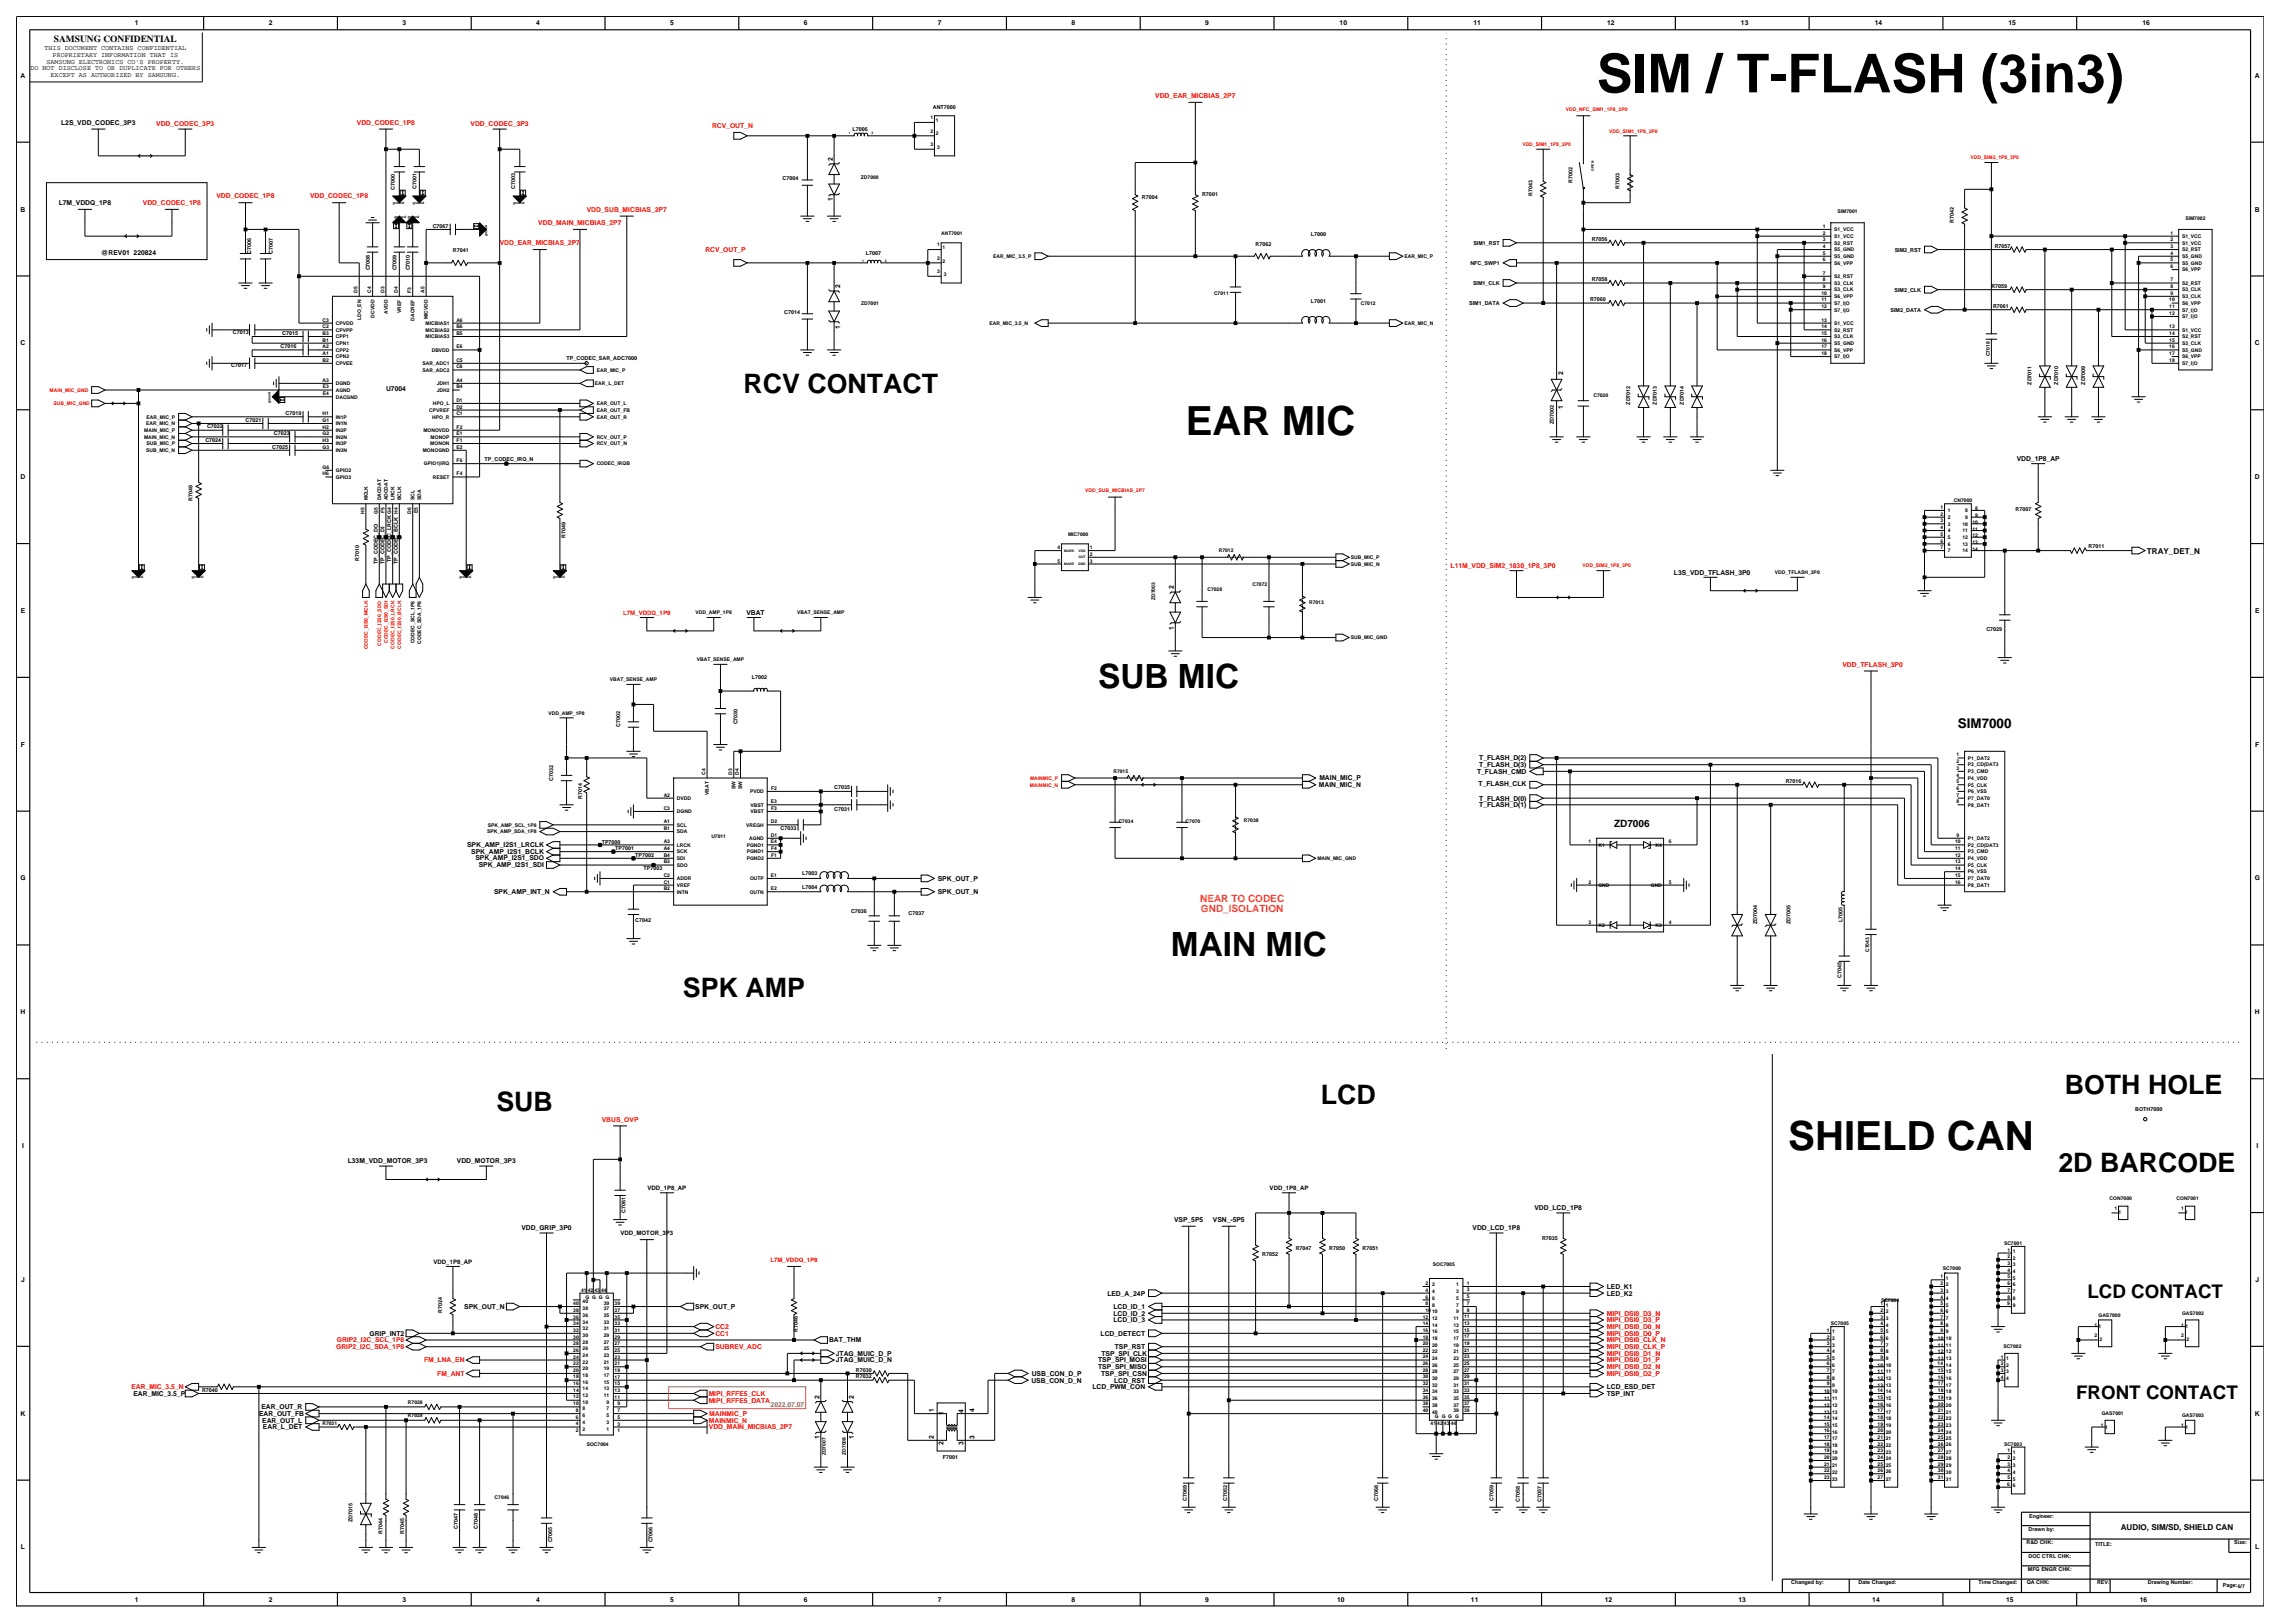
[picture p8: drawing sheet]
<svg xmlns="http://www.w3.org/2000/svg" width="420mm" height="297mm" viewBox="0 0 420 297" stroke-linecap="round" stroke-linejoin="round" font-family="sans-serif">
<defs><g id="words">
<text font-size="9.8" x="292.2" y="16.9">SIM / T-FLASH (3in3)</text>
<g font-size="7.4">
<text x="217" y="79.5">EAR MIC</text>
<text x="327.3" y="210.5">SHIELD CAN</text>
</g>
<g font-size="6.1">
<text x="201" y="125.9">SUB MIC</text>
<text x="214.3" y="174.9">MAIN MIC</text>
</g>
<g font-size="4.9">
<text x="136" y="71.9">RCV CONTACT</text>
<text x="125" y="182.4">SPK AMP</text>
<text x="90.8" y="203.3">SUB</text>
<text x="241.7" y="202.1">LCD</text>
<text x="377.9" y="200.1">BOTH HOLE</text>
<text x="376.7" y="214.5">2D BARCODE</text>
</g>
<g font-size="3.4">
<text x="382" y="237.6">LCD CONTACT</text>
<text x="379.9" y="255.9">FRONT CONTACT</text>
</g>
<text font-size="2.5" x="358.3" y="133.2">SIM7000</text>
<text font-size="1.8" x="295.4" y="151.3">ZD7006</text>
<g font-size="1.8" fill="#ff7f00">
<text x="219.6" y="165.1">NEAR TO CODEC</text>
<text x="219.8" y="166.9">GND_ISOLATION</text>
</g>
<text font-size="1.7" x="9.9" y="7.7">SAMSUNG CONFIDENTIAL</text>
<g font-size="1.5">
<text x="392.9" y="101.3">TRAY_DET_N</text>
<text x="388.1" y="280">AUDIO, SIM/SD, SHIELD CAN</text>
</g>
<g font-size="1.2">
<text x="24.7" y="4.7">1</text>
<text x="49.2" y="4.7">2</text>
<text x="73.7" y="4.7">3</text>
<text x="98.1" y="4.7">4</text>
<text x="122.6" y="4.7">5</text>
<text x="147.1" y="4.7">6</text>
<text x="171.6" y="4.7">7</text>
<text x="196.1" y="4.7">8</text>
<text x="220.6" y="4.7">9</text>
<text x="245.2" y="4.7">10</text>
<text x="269.6" y="4.7">11</text>
<text x="294.1" y="4.7">12</text>
<text x="318.6" y="4.7">13</text>
<text x="343.1" y="4.7">14</text>
<text x="367.6" y="4.7">15</text>
<text x="392.1" y="4.7">16</text>
<text x="8.1" y="9.2">THIS DOCUMENT CONTAINS CONFIDENTIAL</text>
<text x="8.5" y="11.7">SAMSUNG ELECTRONICS CO'S PROPERTY.</text>
<text x="9.6" y="10.5">PROPRIETARY INFORMATION THAT IS</text>
<text x="3.8" y="14.2">A</text>
<text x="5.6" y="12.9">DO NOT DISCLOSE TO OR DUPLICATE FOR OTHERS</text>
<text x="9.3" y="14.1">EXCEPT AS AUTHORIZED BY SAMSUNG.</text>
<text x="412.7" y="14.2">A</text>
<text x="11.2" y="22.8">L2S_VDD_CODEC_3P3</text>
<text x="152.4" y="29.5" transform="rotate(-90 152.4 29.5)">2</text>
<text x="3.8" y="38.7">B</text>
<text x="10.7" y="37.5">L7M_VDDQ_1P8</text>
<text x="152.4" y="36.8" transform="rotate(-90 152.4 36.8)">1</text>
<text x="412.7" y="38.7">B</text>
<text x="18.5" y="46.7">@REV01 220824</text>
<text x="153.8" y="52.7" transform="rotate(-90 153.8 52.7)">2</text>
<text x="3.8" y="63.2">C</text>
<text x="153.8" y="60.1" transform="rotate(-90 153.8 60.1)">1</text>
<text x="412.7" y="63.2">C</text>
<text x="70.7" y="71.5">U7004</text>
<text x="286.1" y="68.7" transform="rotate(-90 286.1 68.7)">2</text>
<text x="286.1" y="74.9" transform="rotate(-90 286.1 74.9)">1</text>
<text x="3.8" y="87.7">D</text>
<text x="369.1" y="84.4">VDD_1P8_AP</text>
<text x="412.7" y="87.7">D</text>
<text x="214.8" y="107.8" transform="rotate(-90 214.8 107.8)">2</text>
<text x="306.3" y="105.2">L3S_VDD_TFLASH_3P0</text>
<text x="3.8" y="112.2">E</text>
<text x="136.6" y="112.5">VBAT</text>
<text x="412.7" y="112.2">E</text>
<text x="214.8" y="115.2" transform="rotate(-90 214.8 115.2)">1</text>
<text x="3.8" y="136.6">F</text>
<text x="412.7" y="136.6">F</text>
<text x="241.4" y="142.8">MAIN_MIC_P</text>
<text x="270.3" y="141.6">T_FLASH_CMD</text>
<text x="270.6" y="143.9">T_FLASH_CLK</text>
<text x="270.7" y="139.1">T_FLASH_D(2)</text>
<text x="270.7" y="140.4">T_FLASH_D(3)</text>
<text x="241.4" y="144">MAIN_MIC_N</text>
<text x="270.7" y="147.7">T_FLASH_D(1)</text>
<text x="270.7" y="146.5">T_FLASH_D(0)</text>
<text x="85.5" y="155">SPK_AMP_I2S1_LRCLK</text>
<text x="3.7" y="161.1">G</text>
<text x="86.2" y="156.2">SPK_AMP_I2S1_BCLK</text>
<text x="87" y="157.4">SPK_AMP_I2S1_SDO</text>
<text x="87.6" y="158.6">SPK_AMP_I2S1_SDI</text>
<text x="171.6" y="161.2">SPK_OUT_P</text>
<text x="412.6" y="161.1">G</text>
<text x="90.4" y="163.6">SPK_AMP_INT_N</text>
<text x="171.6" y="163.6">SPK_OUT_N</text>
<text x="3.8" y="185.6">H</text>
<text x="412.7" y="185.6">H</text>
<text x="4" y="210.1">I</text>
<text x="63.6" y="212.9">L33M_VDD_MOTOR_3P3</text>
<text x="83.6" y="212.9">VDD_MOTOR_3P3</text>
<text x="412.9" y="210.1">I</text>
<text x="280.8" y="221.5">VDD_LCD_1P8</text>
<text x="95.4" y="225.1">VDD_GRIP_3P0</text>
<text x="214.9" y="223.6">VSP_5P5</text>
<text x="222" y="223.6">VSN_-5P5</text>
<text x="269.5" y="225.1">VDD_LCD_1P8</text>
<text x="3.9" y="234.6">J</text>
<text x="84.9" y="239.5">SPK_OUT_N</text>
<text x="127.2" y="239.5">SPK_OUT_P</text>
<text x="202.7" y="237.1">LED_A_24P</text>
<text x="203.8" y="239.5">LCD_ID_1</text>
<text x="294" y="237.1">LED_K2</text>
<text x="294" y="235.9">LED_K1</text>
<text x="412.8" y="234.6">J</text>
<text x="67.6" y="244.4">GRIP_INT2</text>
<text x="151.7" y="245.6">BAT_THM</text>
<text x="201.4" y="244.4">LCD_DETECT</text>
<text x="203.8" y="242">LCD_ID_3</text>
<text x="203.8" y="240.8">LCD_ID_2</text>
<text x="153" y="248.1">JTAG_MUIC_D_P</text>
<text x="153" y="249.3">JTAG_MUIC_D_N</text>
<text x="188.8" y="251.8">USB_CON_D_P</text>
<text x="201" y="250.5">TSP_SPI_MISO</text>
<text x="201" y="249.3">TSP_SPI_MOSI</text>
<text x="201.5" y="251.8">TSP_SPI_CSN</text>
<text x="201.6" y="248.1">TSP_SPI_CLK</text>
<text x="204" y="246.9">TSP_RST</text>
<text x="24.4" y="255.4">EAR_MIC_3.5_P</text>
<text x="47.9" y="257.9">EAR_OUT_R</text>
<text x="150" y="255.9" transform="rotate(-90 150 255.9)">2</text>
<text x="156.2" y="255.9" transform="rotate(-90 156.2 255.9)">2</text>
<text x="188.8" y="253">USB_CON_D_N</text>
<text x="199.9" y="254.2">LCD_PWM_CON</text>
<text x="203.9" y="253">LCD_RST</text>
<text x="294" y="255.4">TSP_INT</text>
<text x="294" y="254.2">LCD_ESD_DET</text>
<text x="3.8" y="259">K</text>
<text x="47.4" y="259.1">EAR_OUT_FB</text>
<text x="48" y="260.3">EAR_OUT_L</text>
<text x="48.1" y="261.6">EAR_L_DET</text>
<text x="150" y="263.3" transform="rotate(-90 150 263.3)">1</text>
<text x="156.2" y="263.3" transform="rotate(-90 156.2 263.3)">1</text>
<text x="170.9" y="263.3" transform="rotate(-90 170.9 263.3)">2</text>
<text x="170.9" y="258.4" transform="rotate(-90 170.9 258.4)">1</text>
<text x="172.7" y="258.9" transform="rotate(-90 172.7 258.9)">1</text>
<text x="176.4" y="258.6" transform="rotate(-90 176.4 258.6)">4</text>
<text x="178.4" y="263.3" transform="rotate(-90 178.4 263.3)">3</text>
<text x="178.4" y="258.4" transform="rotate(-90 178.4 258.4)">4</text>
<text x="412.7" y="259">K</text>
<text x="172.6" y="264.4" transform="rotate(-90 172.6 264.4)">2</text>
<text x="176.4" y="264.5" transform="rotate(-90 176.4 264.5)">3</text>
<text x="3.8" y="283.5">L</text>
<text x="412.7" y="283.5">L</text>
<text x="24.7" y="293.1">1</text>
<text x="49.2" y="293.1">2</text>
<text x="73.7" y="293.1">3</text>
<text x="98.1" y="293.1">4</text>
<text x="122.6" y="293.1">5</text>
<text x="147.1" y="293.1">6</text>
<text x="171.6" y="293.1">7</text>
<text x="196.1" y="293.1">8</text>
<text x="220.6" y="293.1">9</text>
<text x="244.7" y="293.1">10</text>
<text x="269.2" y="293.1">11</text>
<text x="293.7" y="293.1">12</text>
<text x="318.2" y="293.1">13</text>
<text x="342.6" y="293.1">14</text>
<text x="367.1" y="293.1">15</text>
<text x="391.6" y="293.1">16</text>
</g>
<g font-size="1.2" fill="#f00">
<text x="211.4" y="17.9">VDD_EAR_MICBIAS_2P7</text>
<text x="28.6" y="23.1">VDD_CODEC_3P3</text>
<text x="65.3" y="22.8">VDD_CODEC_1P8</text>
<text x="86.1" y="23.1">VDD_CODEC_3P3</text>
<text x="130.3" y="23.5">RCV_OUT_N</text>
<text x="26.2" y="37.5">VDD_CODEC_1P8</text>
<text x="39.6" y="36.3">VDD_CODEC_1P8</text>
<text x="56.8" y="36.3">VDD_CODEC_1P8</text>
<text x="98.5" y="41.2">VDD_MAIN_MICBIAS_2P7</text>
<text x="107.4" y="38.8">VDD_SUB_MICBIAS_2P7</text>
<text x="91.5" y="44.9">VDD_EAR_MICBIAS_2P7</text>
<text x="129.1" y="46.1">RCV_OUT_P</text>
<text x="265.5" y="103.9">L11M_VDD_SIM2_1830_1P8_3P0</text>
<text x="337.2" y="122">VDD_TFLASH_3P0</text>
<text x="110.1" y="205.2">VBUS_OVP</text>
<text x="61.6" y="245.6">GRIP2_I2C_SCL_1P8</text>
<text x="130.9" y="244.4">CC1</text>
<text x="130.9" y="243.2">CC2</text>
<text x="294" y="240.8">MIPI_DSI0_D3_N</text>
<text x="294" y="243.2">MIPI_DSI0_D0_N</text>
<text x="294" y="242">MIPI_DSI0_D3_P</text>
<text x="294" y="245.6">MIPI_DSI0_CLK_N</text>
<text x="294" y="244.4">MIPI_DSI0_D0_P</text>
<text x="61.5" y="246.9">GRIP2_I2C_SDA_1P8</text>
<text x="77.6" y="249.3">FM_LNA_EN</text>
<text x="80" y="251.8">FM_ANT</text>
<text x="130.9" y="246.9">SUBREV_ADC</text>
<text x="294" y="246.9">MIPI_DSI0_CLK_P</text>
<text x="294" y="251.8">MIPI_DSI0_D2_P</text>
<text x="294" y="249.3">MIPI_DSI0_D1_P</text>
<text x="294" y="248.1">MIPI_DSI0_D1_N</text>
<text x="294" y="250.5">MIPI_DSI0_D2_N</text>
<text x="24.1" y="254.2">EAR_MIC_3.5_N</text>
<text x="129.7" y="256.7">MIPI_RFFE5_DATA</text>
<text x="129.7" y="255.4">MIPI_RFFE5_CLK</text>
<text x="129.7" y="261.6">VDD_MAIN_MICBIAS_2P7</text>
<text x="129.7" y="260.3">MAINMIC_N</text>
<text x="129.8" y="259.1">MAINMIC_P</text>
</g>
<text font-size="1.2" fill="#a78423" x="141" y="257.4">2022.07.07</text>
<g font-size="1.1" fill="#f00">
<text x="114.1" y="112.5">L7M_VDDQ_1P8</text>
<text x="141" y="230.9">L7M_VDDQ_1P8</text>
</g>
<g font-size="1.1">
<text x="118.5" y="217.7">VDD_1P8_AP</text>
<text x="232.4" y="217.7">VDD_1P8_AP</text>
<text x="113.5" y="226">VDD_MOTOR_3P3</text>
<text x="79.3" y="231.2">VDD_1P8_AP</text>
</g>
<g font-size="1">
<text x="156" y="23.9">L7006</text>
<text x="170.7" y="19.9">ANT7000</text>
<text x="72.3" y="34.8" transform="rotate(-90 72.3 34.8)">C7000</text>
<text x="76.2" y="34.5" transform="rotate(-90 76.2 34.5)">C7001</text>
<text x="94.3" y="34.5" transform="rotate(-90 94.3 34.5)">C7003</text>
<text x="143.2" y="33">C7004</text>
<text x="220" y="35.9">R7001</text>
<text x="280.5" y="35.9" transform="rotate(-90 280.5 35.9)">R7043</text>
<text x="287.8" y="33.4" transform="rotate(-90 287.8 33.4)">R7002</text>
<text x="296.4" y="34.6" transform="rotate(-90 296.4 34.6)">R7003</text>
<text x="79.2" y="41.7">C7067</text>
<text x="209" y="36.5">R7004</text>
<text x="357.6" y="40.8" transform="rotate(-90 357.6 40.8)">R7042</text>
<text x="45.9" y="46.4" transform="rotate(-90 45.9 46.4)">C7006</text>
<text x="49.9" y="46.4" transform="rotate(-90 49.9 46.4)">C7007</text>
<text x="82.9" y="46.1">R7041</text>
<text x="158.5" y="46.6">L7007</text>
<text x="229.8" y="44.9">R7062</text>
<text x="239.9" y="43.3">L7000</text>
<text x="269.6" y="44.8">SIM1_RST</text>
<text x="291.3" y="44.1">R7056</text>
<text x="346.7" y="46">SIM2_RST</text>
<text x="365.1" y="45.3">R7057</text>
<text x="67.7" y="49.5" transform="rotate(-90 67.7 49.5)">C7008</text>
<text x="72.6" y="49.5" transform="rotate(-90 72.6 49.5)">C7009</text>
<text x="75" y="49.5" transform="rotate(-90 75 49.5)">C7010</text>
<text x="269.1" y="48.5">NFC_SWP1</text>
<text x="269.6" y="52.1">SIM1_CLK</text>
<text x="291.3" y="51.5">R7058</text>
<text x="346.7" y="53.4">SIM2_CLK</text>
<text x="364.4" y="52.7">R7059</text>
<text x="143.5" y="57.5">C7014</text>
<text x="239.9" y="55.5">L7001</text>
<text x="268.9" y="55.8">SIM1_DATA</text>
<text x="291" y="55.2">R7060</text>
<text x="346" y="57">SIM2_DATA</text>
<text x="364.7" y="56.4">R7061</text>
<text x="42.6" y="61.1">C7013</text>
<text x="51.3" y="63.7">C7016</text>
<text x="51.7" y="61.3">C7015</text>
<text x="103.7" y="65.9">TP_CODEC_SAR_ADC7000</text>
<text x="42.3" y="67.2">C7017</text>
<text x="371.8" y="70.4" transform="rotate(-90 371.8 70.4)">ZD7011</text>
<text x="376.7" y="70.4" transform="rotate(-90 376.7 70.4)">ZD7010</text>
<text x="381.6" y="70.4" transform="rotate(-90 381.6 70.4)">ZD7009</text>
<text x="44.9" y="77.2">C7021</text>
<text x="52.3" y="76">C7019</text>
<text x="284.4" y="77.6" transform="rotate(-90 284.4 77.6)">ZD7002</text>
<text x="298.3" y="74.1" transform="rotate(-90 298.3 74.1)">ZD7012</text>
<text x="303.2" y="74.1" transform="rotate(-90 303.2 74.1)">ZD7013</text>
<text x="308.1" y="74.1" transform="rotate(-90 308.1 74.1)">ZD7014</text>
<text x="37.6" y="80.9">C7024</text>
<text x="37.9" y="78.4">C7022</text>
<text x="49.8" y="82.1">C7025</text>
<text x="50.1" y="79.6">C7023</text>
<text x="88.7" y="84.3">TP_CODEC_IRQ_N</text>
<text x="35.2" y="91.7" transform="rotate(-90 35.2 91.7)">R7048</text>
<text x="368.9" y="93.5">R7007</text>
<text x="103.5" y="98.5" transform="rotate(-90 103.5 98.5)">R7049</text>
<text x="382.2" y="100.4">R7011</text>
<text x="65.7" y="102.6" transform="rotate(-90 65.7 102.6)">R7010</text>
<text x="69.1" y="103.2" transform="rotate(-90 69.1 103.2)">TP_CODEC_DO</text>
<text x="70.4" y="103.2" transform="rotate(-90 70.4 103.2)">TP_CODEC_DI</text>
<text x="71.6" y="102.9" transform="rotate(-90 71.6 102.9)">TP_CODEC_LRCK G4</text>
<text x="72.8" y="103.2" transform="rotate(-90 72.8 103.2)">TP_CODEC_BCLK H4</text>
<text x="363.5" y="115.5">C7029</text>
<text x="137.6" y="124.2">L7002</text>
<text x="113.5" y="133.1" transform="rotate(-90 113.5 133.1)">C7002</text>
<text x="135" y="132.6" transform="rotate(-90 135 132.6)">C7030</text>
<text x="101.2" y="142.9" transform="rotate(-90 101.2 142.9)">C7032</text>
<text x="326.8" y="143.3">R7016</text>
<text x="106.5" y="146.2" transform="rotate(-90 106.5 146.2)">R7014</text>
<text x="152.6" y="148.5">C7031</text>
<text x="152.6" y="144.3">C7035</text>
<text x="110.1" y="154.4">TP7000</text>
<text x="112.6" y="155.6">TP7001</text>
<text x="142.9" y="152">C7033</text>
<text x="116.2" y="156.8">TP7002</text>
<text x="117.8" y="159.2">TP7003</text>
<text x="146.8" y="160.2">L7003</text>
<text x="146.8" y="162.6">L7004</text>
<text x="155.8" y="167">C7036</text>
<text x="166.3" y="167.5">C7037</text>
<text x="116.2" y="168.7">C7042</text>
<text x="321.6" y="169.1" transform="rotate(-90 321.6 169.1)">ZD7004</text>
<text x="327.7" y="169.1" transform="rotate(-90 327.7 169.1)">ZD7005</text>
<text x="337.2" y="168.7" transform="rotate(-90 337.2 168.7)">L7005</text>
<text x="337" y="178.9" transform="rotate(-90 337 178.9)">C7045</text>
<text x="390.8" y="203.3">BOTH7000</text>
<text x="114.5" y="222" transform="rotate(-90 114.5 222)">C7061</text>
<text x="282.2" y="226.9">R7035</text>
<text x="231" y="229.9">R7052</text>
<text x="237.1" y="228.7">R7047</text>
<text x="243.2" y="228.7">R7050</text>
<text x="249.4" y="228.7">R7051</text>
<text x="80.9" y="240.3" transform="rotate(-90 80.9 240.3)">R7024</text>
<text x="146" y="243.7" transform="rotate(-90 146 243.7)">R7046</text>
<text x="156.6" y="251">R7030</text>
<text x="37" y="254.7">R7040</text>
<text x="156.6" y="252.2">R7032</text>
<text x="172.5" y="267">F7001</text>
<text x="217.2" y="274.6" transform="rotate(-90 217.2 274.6)">C7069</text>
<text x="224.6" y="274.6" transform="rotate(-90 224.6 274.6)">C7052</text>
<text x="252.2" y="274.6" transform="rotate(-90 252.2 274.6)">C7068</text>
<text x="273.3" y="274.6" transform="rotate(-90 273.3 274.6)">C7059</text>
<text x="278.1" y="274.9" transform="rotate(-90 278.1 274.9)">C7058</text>
<text x="282.1" y="274.9" transform="rotate(-90 282.1 274.9)">C7057</text>
<text x="64.5" y="278.5" transform="rotate(-90 64.5 278.5)">ZD7015</text>
<text x="70" y="280.7" transform="rotate(-90 70 280.7)">R7044</text>
<text x="74" y="280.7" transform="rotate(-90 74 280.7)">R7045</text>
<text x="83.8" y="279.8" transform="rotate(-90 83.8 279.8)">C7047</text>
<text x="87.5" y="279.8" transform="rotate(-90 87.5 279.8)">C7048</text>
<text x="371.2" y="280.1">Drawn by:</text>
<text x="371.3" y="277.7">Engineer:</text>
<text x="101" y="282.2" transform="rotate(-90 101 282.2)">C7065</text>
<text x="119.4" y="282.2" transform="rotate(-90 119.4 282.2)">C7066</text>
<text x="370.9" y="282.6">R&amp;D CHK:</text>
<text x="371.1" y="287.5">MFG ENGR CHK:</text>
<text x="371.2" y="285">DOC CTRL CHK:</text>
<text x="383.4" y="282.9">TITLE:</text>
<text x="408.9" y="282.6">Size:</text>
<text x="327.8" y="289.9">Changed by:</text>
<text x="340.1" y="289.9">Date Changed:</text>
<text x="362.1" y="289.9">Time Changed:</text>
<text x="370.9" y="289.9">QA CHK:</text>
<text x="383.8" y="289.9">REV:</text>
<text x="393.1" y="289.9">Drawing Number:</text>
<text x="406.8" y="290.5">Page:6/7</text>
</g>
<g font-size=".9">
<text x="170.3" y="21.8">1</text>
<text x="171.2" y="22.3">1</text>
<text x="170.3" y="24.3">2</text>
<text x="170.3" y="26.7">3</text>
<text x="171.2" y="24.8">2</text>
<text x="171.5" y="27.2">3</text>
<text x="157.6" y="32.8">ZD7000</text>
<text x="333.6" y="41.7">1</text>
<text x="336.3" y="39">SIM7001</text>
<text x="399.9" y="40.2">SIM7002</text>
<text x="171.5" y="47.5">2</text>
<text x="171.5" y="45.1">1</text>
<text x="172.2" y="42.9">ANT7001</text>
<text x="172.5" y="45.6">1</text>
<text x="181.7" y="47.2">EAR_MIC_3.5_P</text>
<text x="257" y="47.2">EAR_MIC_P</text>
<text x="333.6" y="42.9">2</text>
<text x="333.6" y="44.2">3</text>
<text x="333.6" y="45.4">4</text>
<text x="333.6" y="46.6">5</text>
<text x="333.6" y="47.8">6</text>
<text x="335.7" y="43.5">S1_VCC</text>
<text x="335.7" y="44.8">S2_RST</text>
<text x="335.7" y="46">S5_GND</text>
<text x="335.7" y="47.2">S5_GND</text>
<text x="335.7" y="42.3">S1_VCC</text>
<text x="397.2" y="44.2">2</text>
<text x="397.2" y="45.4">3</text>
<text x="397.2" y="46.6">4</text>
<text x="397.2" y="47.8">5</text>
<text x="397.2" y="42.9">1</text>
<text x="399.3" y="44.8">S1_VCC</text>
<text x="399.3" y="46">S2_RST</text>
<text x="399.3" y="47.2">S5_GND</text>
<text x="399.3" y="43.5">S1_VCC</text>
<text x="65.5" y="53.6" transform="rotate(-90 65.5 53.6)">D5</text>
<text x="67.9" y="53.6" transform="rotate(-90 67.9 53.6)">C4</text>
<text x="70.4" y="53.6" transform="rotate(-90 70.4 53.6)">D3</text>
<text x="72.8" y="53.6" transform="rotate(-90 72.8 53.6)">D4</text>
<text x="75.2" y="53.5" transform="rotate(-90 75.2 53.5)">F3</text>
<text x="77.7" y="53.6" transform="rotate(-90 77.7 53.6)">A5</text>
<text x="171.5" y="50">3</text>
<text x="172.5" y="48">2</text>
<text x="172.7" y="50.5">3</text>
<text x="222.2" y="54">C7011</text>
<text x="333.3" y="54">10</text>
<text x="333.6" y="51.5">8</text>
<text x="333.6" y="52.7">9</text>
<text x="333.6" y="50.3">7</text>
<text x="335.7" y="53.3">S3_CLK</text>
<text x="335.7" y="48.4">S6_VPP</text>
<text x="335.7" y="50.9">S2_RST</text>
<text x="335.7" y="52.1">S3_CLK</text>
<text x="397.2" y="51.5">7</text>
<text x="397.2" y="52.7">8</text>
<text x="397.2" y="54">9</text>
<text x="397.2" y="49">6</text>
<text x="399.3" y="52.1">S2_RST</text>
<text x="399.3" y="53.3">S3_CLK</text>
<text x="399.3" y="48.4">S5_GND</text>
<text x="399.3" y="49.7">S6_VPP</text>
<text x="59" y="58.8">C3</text>
<text x="61.5" y="59.5">CPVDD</text>
<text x="66.1" y="58.6" transform="rotate(-90 66.1 58.6)">LDO_EN</text>
<text x="68.5" y="58.1" transform="rotate(-90 68.5 58.1)">DCVDD</text>
<text x="71" y="57.4" transform="rotate(-90 71 57.4)">AVDD</text>
<text x="73.4" y="57.3" transform="rotate(-90 73.4 57.3)">VREF</text>
<text x="75.9" y="58.7" transform="rotate(-90 75.9 58.7)">DACREF</text>
<text x="77.9" y="59.5">MICBIAS1</text>
<text x="78.3" y="58.5" transform="rotate(-90 78.3 58.5)">MICVDD</text>
<text x="83.5" y="58.8">A6</text>
<text x="157.6" y="55.8">ZD7001</text>
<text x="181.1" y="59.5">EAR_MIC_3.5_N</text>
<text x="249.1" y="55.8">C7012</text>
<text x="257" y="59.5">EAR_MIC_N</text>
<text x="333.3" y="55.2">11</text>
<text x="333.3" y="56.4">12</text>
<text x="333.3" y="58.8">13</text>
<text x="335.7" y="54.6">S6_VPP</text>
<text x="335.7" y="55.8">S7_I|O</text>
<text x="335.7" y="57">S7_I|O</text>
<text x="335.7" y="59.5">S1_VCC</text>
<text x="397" y="55.2">10</text>
<text x="397" y="56.4">11</text>
<text x="397" y="57.6">12</text>
<text x="399.3" y="54.6">S3_CLK</text>
<text x="399.3" y="55.8">S6_VPP</text>
<text x="399.3" y="57">S7_I|O</text>
<text x="399.3" y="58.2">S7_I|O</text>
<text x="59" y="60.1">C2</text>
<text x="59" y="62.5">B1</text>
<text x="59" y="61.3">B3</text>
<text x="59" y="65">A1</text>
<text x="59" y="63.7">A2</text>
<text x="61.5" y="60.7">CPVPP</text>
<text x="61.5" y="63.1">CPN1</text>
<text x="61.5" y="61.9">CPP1</text>
<text x="61.5" y="65.6">CPN2</text>
<text x="61.5" y="64.4">CPP2</text>
<text x="77.9" y="61.9">MICBIAS3</text>
<text x="77.9" y="60.7">MICBIAS2</text>
<text x="79" y="64.4">DBVDD</text>
<text x="83.5" y="61.3">B5</text>
<text x="83.5" y="60.1">B6</text>
<text x="83.5" y="63.7">E6</text>
<text x="333.3" y="63.7">17</text>
<text x="333.3" y="62.5">16</text>
<text x="333.3" y="60.1">14</text>
<text x="333.3" y="61.3">15</text>
<text x="333.3" y="65">18</text>
<text x="335.7" y="64.4">S6_VPP</text>
<text x="335.7" y="63.1">S5_GND</text>
<text x="335.7" y="60.7">S2_RST</text>
<text x="335.7" y="61.9">S3_CLK</text>
<text x="335.7" y="65.6">S7_I|O</text>
<text x="364.1" y="65.2" transform="rotate(-90 364.1 65.2)">C7018</text>
<text x="397" y="65">17</text>
<text x="397" y="63.7">16</text>
<text x="397" y="60.1">13</text>
<text x="397" y="61.3">14</text>
<text x="397" y="62.5">15</text>
<text x="399.3" y="65.6">S6_VPP</text>
<text x="399.3" y="64.4">S5_GND</text>
<text x="399.3" y="60.7">S1_VCC</text>
<text x="399.3" y="61.9">S2_RST</text>
<text x="399.3" y="63.1">S3_CLK</text>
<text x="59" y="66.2">B2</text>
<text x="59" y="69.9">A3</text>
<text x="59.1" y="71.1">E3</text>
<text x="61.5" y="71.7">AGND</text>
<text x="61.5" y="66.8">CPVEE</text>
<text x="61.5" y="70.5">DGND</text>
<text x="77.3" y="66.8">SAR_ADC1</text>
<text x="77.3" y="68">SAR_ADC2</text>
<text x="79.9" y="71.7">JDH2</text>
<text x="79.9" y="70.5">JDH1</text>
<text x="83.5" y="66.2">C5</text>
<text x="83.5" y="67.4">C6</text>
<text x="83.5" y="71.1">B4</text>
<text x="83.5" y="69.9">A4</text>
<text x="108.9" y="70.5">EAR_L_DET</text>
<text x="109.2" y="68">EAR_MIC_P</text>
<text x="397" y="66.2">18</text>
<text x="399.3" y="66.8">S7_I|O</text>
<text x="26.8" y="77.8">EAR_MIC_N</text>
<text x="26.8" y="76.6">EAR_MIC_P</text>
<text x="59" y="77.2">G1</text>
<text x="59" y="76">H1</text>
<text x="59.1" y="72.3">E4</text>
<text x="61.5" y="77.8">IN1N</text>
<text x="61.5" y="76.6">IN1P</text>
<text x="61.5" y="72.9">DACGND</text>
<text x="78.5" y="75.4">CPVREF</text>
<text x="79.1" y="76.6">HPO_R</text>
<text x="79.2" y="74.1">HPO_L</text>
<text x="83.5" y="76">C1</text>
<text x="83.5" y="73.5">D1</text>
<text x="83.5" y="74.8">D2</text>
<text x="109.2" y="76.6">EAR_OUT_R</text>
<text x="109.2" y="74.1">EAR_OUT_L</text>
<text x="109.2" y="75.4">EAR_OUT_FB</text>
<text x="291.6" y="72.6">C7020</text>
<text x="26.4" y="80.3">MAIN_MIC_N</text>
<text x="26.4" y="79.1">MAIN_MIC_P</text>
<text x="26.8" y="82.7">SUB_MIC_N</text>
<text x="26.8" y="81.5">SUB_MIC_P</text>
<text x="59" y="79.7">G2</text>
<text x="59" y="82.1">G3</text>
<text x="59" y="80.9">H3</text>
<text x="59" y="78.4">H2</text>
<text x="61.5" y="81.5">IN3P</text>
<text x="61.5" y="80.3">IN2N</text>
<text x="61.5" y="82.7">IN3N</text>
<text x="61.5" y="79.1">IN2P</text>
<text x="77.4" y="82.7">MONOGND</text>
<text x="77.5" y="79.1">MONOVDD</text>
<text x="78.8" y="81.5">MONON</text>
<text x="78.8" y="80.3">MONOP</text>
<text x="83.5" y="79.7">E1</text>
<text x="83.5" y="82.1">E2</text>
<text x="83.6" y="80.9">F1</text>
<text x="83.6" y="78.4">F2</text>
<text x="109.2" y="80.3">RCV_OUT_P</text>
<text x="109.2" y="81.5">RCV_OUT_N</text>
<text x="59" y="85.8">G6</text>
<text x="59" y="87">H6</text>
<text x="61.5" y="87.6">GPIO3</text>
<text x="61.5" y="86.4">GPIO2</text>
<text x="77.6" y="85.2">GPIO1|IRQ</text>
<text x="79.2" y="87.6">RESET</text>
<text x="83.6" y="87">F4</text>
<text x="83.6" y="84.6">F6</text>
<text x="109.2" y="85.2">CODEC_IRQB</text>
<text x="66.7" y="94" transform="rotate(-90 66.7 94)">H5</text>
<text x="67.3" y="91.6" transform="rotate(-90 67.3 91.6)">MCLK</text>
<text x="69.1" y="94" transform="rotate(-90 69.1 94)">G5</text>
<text x="69.7" y="91.6" transform="rotate(-90 69.7 91.6)">DACDAT</text>
<text x="70.4" y="93.9" transform="rotate(-90 70.4 93.9)">F5</text>
<text x="71" y="91.6" transform="rotate(-90 71 91.6)">ADCDAT</text>
<text x="72.2" y="91.6" transform="rotate(-90 72.2 91.6)">LRCK</text>
<text x="73.4" y="91.6" transform="rotate(-90 73.4 91.6)">BCLK</text>
<text x="75.2" y="94" transform="rotate(-90 75.2 94)">D6</text>
<text x="75.9" y="91.6" transform="rotate(-90 75.9 91.6)">SCL</text>
<text x="76.5" y="94" transform="rotate(-90 76.5 94)">E5</text>
<text x="77.1" y="91.6" transform="rotate(-90 77.1 91.6)">SDA</text>
<text x="355.1" y="94.4">2</text>
<text x="355.1" y="95.6">3</text>
<text x="355.1" y="93.2">1</text>
<text x="356.5" y="94.9">2</text>
<text x="356.5" y="93.7">1</text>
<text x="357.6" y="91.9">CN7000</text>
<text x="359.6" y="93.7">8</text>
<text x="359.6" y="94.9">9</text>
<text x="361" y="95.8">10</text>
<text x="361.5" y="93.4">8</text>
<text x="361.5" y="94.6">9</text>
<text x="193.5" y="100.5">4</text>
<text x="195.5" y="98.1">MIC7000</text>
<text x="199.4" y="100.5">1</text>
<text x="199.4" y="101.7">2</text>
<text x="223" y="101.1">R7012</text>
<text x="355.1" y="96.8">4</text>
<text x="355.1" y="98.1">5</text>
<text x="355.1" y="99.3">6</text>
<text x="355.1" y="100.5">7</text>
<text x="356.5" y="96.2">3</text>
<text x="356.5" y="97.4">4</text>
<text x="356.5" y="98.6">5</text>
<text x="356.5" y="99.8">6</text>
<text x="356.5" y="101.1">7</text>
<text x="359.1" y="101.1">14</text>
<text x="359.1" y="96.2">10</text>
<text x="359.1" y="97.4">11</text>
<text x="359.1" y="98.6">12</text>
<text x="359.1" y="99.8">13</text>
<text x="361" y="100.8">14</text>
<text x="361" y="97.1">11</text>
<text x="361" y="98.3">12</text>
<text x="361" y="99.5">13</text>
<text x="193.5" y="103">5</text>
<text x="199.4" y="103">3</text>
<text x="229.2" y="107.2">C7072</text>
<text x="247.2" y="103.5">SUB_MIC_N</text>
<text x="247.2" y="102.3">SUB_MIC_P</text>
<text x="324.8" y="105.1">VDD_TFLASH_3P0</text>
<text x="127.3" y="112.4">VDD_AMP_1P8</text>
<text x="145.9" y="112.4">VBAT_SENSE_AMP</text>
<text x="211.4" y="109.8" transform="rotate(-90 211.4 109.8)">ZD7003</text>
<text x="221" y="108.1">C7028</text>
<text x="239.6" y="110.5">R7013</text>
<text x="75.9" y="117.7" transform="rotate(-90 75.9 117.7)">CODEC_SCL_1P8</text>
<text x="77.1" y="117.8" transform="rotate(-90 77.1 117.8)">CODEC_SDA_1P8</text>
<text x="247.2" y="117">SUB_MIC_GND</text>
<text x="111.6" y="124.6">VBAT_SENSE_AMP</text>
<text x="127.5" y="121">VBAT_SENSE_AMP</text>
<text x="100.4" y="130.8">VDD_AMP_1P8</text>
<text x="129.1" y="141.7" transform="rotate(-90 129.1 141.7)">C4</text>
<text x="134" y="141.7" transform="rotate(-90 134 141.7)">D3</text>
<text x="135.2" y="141.7" transform="rotate(-90 135.2 141.7)">D4</text>
<text x="203.8" y="141.4">R7015</text>
<text x="358.1" y="140.9">3</text>
<text x="358.1" y="142.1">4</text>
<text x="358.1" y="143.3">5</text>
<text x="358.1" y="139.6">2</text>
<text x="358.1" y="138.4">1</text>
<text x="360.2" y="141.5">P3_CMD</text>
<text x="360.2" y="142.7">P4_VDD</text>
<text x="360.2" y="143.9">P5_CLK</text>
<text x="360.2" y="140.3">P2_CD|DAT3</text>
<text x="360.2" y="139">P1_DAT2</text>
<text x="121.5" y="148.2">C3</text>
<text x="121.5" y="145.8">A2</text>
<text x="123.9" y="148.8">DGND</text>
<text x="123.9" y="146.4">DVDD</text>
<text x="129.7" y="145.5" transform="rotate(-90 129.7 145.5)">VBAT</text>
<text x="134.6" y="144.5" transform="rotate(-90 134.6 144.5)">SW</text>
<text x="135.8" y="144.5" transform="rotate(-90 135.8 144.5)">SW</text>
<text x="137.3" y="145.1">PVDD</text>
<text x="137.4" y="148.8">VBST</text>
<text x="137.4" y="147.6">VBST</text>
<text x="141.1" y="147">E3</text>
<text x="141.1" y="144.5">F2</text>
<text x="141.1" y="148.2">F3</text>
<text x="358.1" y="144.5">6</text>
<text x="358.1" y="145.8">7</text>
<text x="358.1" y="147">8</text>
<text x="360.2" y="145.1">P6_VSS</text>
<text x="360.2" y="146.4">P7_DAT0</text>
<text x="360.2" y="147.6">P8_DAT1</text>
<text x="89.2" y="152.5">SPK_AMP_SDA_1P8</text>
<text x="89.3" y="151.3">SPK_AMP_SCL_1P8</text>
<text x="121.5" y="155.6">A4</text>
<text x="121.5" y="151.9">B1</text>
<text x="121.5" y="150.7">A1</text>
<text x="121.5" y="154.3">A3</text>
<text x="123.9" y="152.5">SDA</text>
<text x="123.9" y="151.3">SCL</text>
<text x="123.9" y="154.9">LRCK</text>
<text x="130.2" y="153.4">U7011</text>
<text x="136.5" y="151.3">VREGH</text>
<text x="136.6" y="154.9">PGND1</text>
<text x="137.1" y="153.7">AGND</text>
<text x="141.1" y="153.1">D1</text>
<text x="141.1" y="150.7">D2</text>
<text x="141.1" y="154.3">E4</text>
<text x="141.1" y="155.6">F4</text>
<text x="204.7" y="150.7">C7034</text>
<text x="217" y="150.7">C7070</text>
<text x="227.6" y="150.3">R7038</text>
<text x="290.7" y="154.3">1</text>
<text x="292.5" y="154.9">K1</text>
<text x="303" y="154.9">K4</text>
<text x="305.4" y="154.3">6</text>
<text x="357.8" y="154.3">10</text>
<text x="357.8" y="155.6">11</text>
<text x="358.1" y="153.1">9</text>
<text x="360.2" y="153.7">P1_DAT2</text>
<text x="360.2" y="154.9">P2_CD|DAT3</text>
<text x="121.5" y="158">B3</text>
<text x="121.5" y="156.8">B4</text>
<text x="121.5" y="161.7">C1</text>
<text x="121.5" y="160.5">C2</text>
<text x="123.9" y="156.2">SCK</text>
<text x="123.9" y="158.6">SDO</text>
<text x="123.9" y="157.4">SDI</text>
<text x="123.9" y="161.1">ADDR</text>
<text x="136.6" y="157.4">PGND2</text>
<text x="136.6" y="156.2">PGND1</text>
<text x="137.3" y="161.1">OUTP</text>
<text x="141.1" y="160.5">E1</text>
<text x="141.1" y="156.8">F1</text>
<text x="241.1" y="157.4">MAIN_MIC_GND</text>
<text x="290.7" y="161.7">2</text>
<text x="305.4" y="161.7">5</text>
<text x="357.8" y="156.8">12</text>
<text x="357.8" y="158">13</text>
<text x="357.8" y="159.2">14</text>
<text x="357.8" y="160.5">15</text>
<text x="357.8" y="161.7">16</text>
<text x="360.2" y="156.2">P3_CMD</text>
<text x="360.2" y="157.4">P4_VDD</text>
<text x="360.2" y="158.6">P5_CLK</text>
<text x="360.2" y="159.8">P6_VSS</text>
<text x="360.2" y="161.1">P7_DAT0</text>
<text x="121.5" y="162.9">B2</text>
<text x="123.9" y="163.5">INTN</text>
<text x="123.9" y="162.3">VREF</text>
<text x="137.2" y="163.5">OUTN</text>
<text x="141.1" y="162.9">E2</text>
<text x="292.5" y="162.3">GND</text>
<text x="302.1" y="162.3">GND</text>
<text x="360.2" y="162.3">P8_DAT1</text>
<text x="290.7" y="169">3</text>
<text x="292.5" y="169.6">K2</text>
<text x="303" y="169.6">K3</text>
<text x="305.4" y="169">4</text>
<text x="342.1" y="174.2" transform="rotate(-90 342.1 174.2)">C7043</text>
<text x="386.1" y="219.5">CON7000</text>
<text x="386.9" y="221.4">1</text>
<text x="398.3" y="219.5">CON7001</text>
<text x="399.2" y="221.4">1</text>
<text x="366.7" y="227.8">SC7001</text>
<text x="387.7" y="222.1">1</text>
<text x="399.9" y="222.1">1</text>
<text x="262.2" y="231.7">SOC7005</text>
<text x="355.1" y="233.9">1</text>
<text x="355.6" y="232.4">SC7000</text>
<text x="367.4" y="232.7">4</text>
<text x="367.4" y="233.9">5</text>
<text x="367.4" y="229">1</text>
<text x="367.4" y="230.3">2</text>
<text x="367.4" y="231.5">3</text>
<text x="368.4" y="233">4</text>
<text x="368.4" y="229.3">1</text>
<text x="368.4" y="230.5">2</text>
<text x="368.4" y="231.7">3</text>
<text x="104.9" y="238.8">40</text>
<text x="106.3" y="236.4">41</text>
<text x="106.6" y="238.5">40</text>
<text x="106.6" y="239.7">38</text>
<text x="107.1" y="237.7">G G G G</text>
<text x="107.6" y="236.4">42</text>
<text x="108.8" y="236.4">43</text>
<text x="110" y="236.4">44</text>
<text x="110.5" y="239.7">37</text>
<text x="110.5" y="238.8">39</text>
<text x="112.5" y="238.8">39</text>
<text x="260.9" y="238.8">8</text>
<text x="260.9" y="236.4">4</text>
<text x="260.9" y="237.6">6</text>
<text x="260.9" y="235.2">2</text>
<text x="262.1" y="239.1">8</text>
<text x="262.1" y="236.6">4</text>
<text x="262.1" y="237.9">6</text>
<text x="262.1" y="235.4">2</text>
<text x="266.5" y="237.9">5</text>
<text x="266.5" y="239.1">7</text>
<text x="266.5" y="236.6">3</text>
<text x="266.5" y="235.4">1</text>
<text x="268.4" y="240">9</text>
<text x="268.4" y="237.6">5</text>
<text x="268.4" y="238.8">7</text>
<text x="268.4" y="236.3">3</text>
<text x="268.4" y="235.1">1</text>
<text x="344.1" y="238.8">1</text>
<text x="344.2" y="238.2">SC7004</text>
<text x="345.1" y="239.1">1</text>
<text x="355.1" y="237.6">4</text>
<text x="355.1" y="238.8">5</text>
<text x="355.1" y="236.4">3</text>
<text x="355.1" y="235.2">2</text>
<text x="356.1" y="237.9">4</text>
<text x="356.1" y="239.1">5</text>
<text x="356.1" y="236.6">3</text>
<text x="356.1" y="235.4">2</text>
<text x="356.1" y="234.2">1</text>
<text x="367.3" y="238.8">9</text>
<text x="367.4" y="235.2">6</text>
<text x="367.4" y="236.4">7</text>
<text x="367.4" y="237.6">8</text>
<text x="368.4" y="234.2">5</text>
<text x="368.4" y="235.4">6</text>
<text x="368.4" y="236.6">7</text>
<text x="368.4" y="237.9">8</text>
<text x="368.4" y="239.1">9</text>
<text x="104.9" y="243.7">32</text>
<text x="104.9" y="242.5">34</text>
<text x="104.9" y="241.3">36</text>
<text x="104.9" y="240.1">38</text>
<text x="104.9" y="244.9">30</text>
<text x="106.6" y="243.4">32</text>
<text x="106.6" y="242.2">34</text>
<text x="106.6" y="241">36</text>
<text x="106.6" y="245.9">28</text>
<text x="106.6" y="244.6">30</text>
<text x="110.5" y="242.2">33</text>
<text x="110.5" y="241">35</text>
<text x="110.5" y="245.9">27</text>
<text x="110.5" y="244.6">29</text>
<text x="110.5" y="243.4">31</text>
<text x="112.5" y="242.5">33</text>
<text x="112.5" y="241.3">35</text>
<text x="112.5" y="240.1">37</text>
<text x="112.5" y="244.9">29</text>
<text x="112.5" y="243.7">31</text>
<text x="260.4" y="243.7">16</text>
<text x="260.4" y="245">18</text>
<text x="260.4" y="241.3">12</text>
<text x="260.4" y="242.5">14</text>
<text x="260.9" y="240.1">10</text>
<text x="262.1" y="244">16</text>
<text x="262.1" y="245.2">18</text>
<text x="262.1" y="240.3">10</text>
<text x="262.1" y="241.5">12</text>
<text x="262.1" y="242.7">14</text>
<text x="266" y="244">15</text>
<text x="266" y="245.2">17</text>
<text x="266" y="241.5">11</text>
<text x="266" y="242.7">13</text>
<text x="266.5" y="240.3">9</text>
<text x="267.9" y="243.7">15</text>
<text x="267.9" y="244.9">17</text>
<text x="267.9" y="241.2">11</text>
<text x="267.9" y="242.4">13</text>
<text x="334.3" y="245">2</text>
<text x="334.3" y="243.7">1</text>
<text x="335.1" y="242.5">SC7005</text>
<text x="335.3" y="245.2">2</text>
<text x="335.3" y="244">1</text>
<text x="344.1" y="241.3">3</text>
<text x="344.1" y="242.5">4</text>
<text x="344.1" y="243.7">5</text>
<text x="344.1" y="245">6</text>
<text x="344.1" y="240.1">2</text>
<text x="345.1" y="241.5">3</text>
<text x="345.1" y="242.7">4</text>
<text x="345.1" y="244">5</text>
<text x="345.1" y="245.2">6</text>
<text x="345.1" y="240.3">2</text>
<text x="354.6" y="245.2">10</text>
<text x="355.1" y="240.1">6</text>
<text x="355.1" y="241.3">7</text>
<text x="355.1" y="242.5">8</text>
<text x="355.1" y="243.7">9</text>
<text x="356.1" y="240.3">6</text>
<text x="356.1" y="241.5">7</text>
<text x="356.1" y="242.7">8</text>
<text x="356.1" y="244">9</text>
<text x="356.1" y="245.2">10</text>
<text x="383.3" y="242.7">1</text>
<text x="383.3" y="244.6">2</text>
<text x="384" y="240.9">GAS7000</text>
<text x="384" y="243.1">1</text>
<text x="384.2" y="245.4">2</text>
<text x="399.2" y="242.7">1</text>
<text x="399.2" y="244.6">2</text>
<text x="399.3" y="240.6">GAS7002</text>
<text x="399.9" y="243.1">1</text>
<text x="400.2" y="245.4">2</text>
<text x="104.9" y="247.4">26</text>
<text x="104.9" y="246.2">28</text>
<text x="104.9" y="251.1">20</text>
<text x="104.9" y="249.8">22</text>
<text x="104.9" y="248.6">24</text>
<text x="106.6" y="247.1">26</text>
<text x="106.6" y="252">18</text>
<text x="106.6" y="250.8">20</text>
<text x="106.6" y="249.5">22</text>
<text x="106.6" y="248.3">24</text>
<text x="110.5" y="247.1">25</text>
<text x="110.5" y="250.8">19</text>
<text x="110.5" y="249.5">21</text>
<text x="110.5" y="248.3">23</text>
<text x="110.5" y="252">17</text>
<text x="112.5" y="247.4">25</text>
<text x="112.5" y="246.2">27</text>
<text x="112.5" y="251.1">19</text>
<text x="112.5" y="249.8">21</text>
<text x="112.5" y="248.6">23</text>
<text x="260.4" y="247.4">22</text>
<text x="260.4" y="248.6">24</text>
<text x="260.4" y="249.8">26</text>
<text x="260.4" y="251">28</text>
<text x="260.4" y="246.1">20</text>
<text x="262.1" y="247.6">22</text>
<text x="262.1" y="248.9">24</text>
<text x="262.1" y="250.1">26</text>
<text x="262.1" y="251.3">28</text>
<text x="262.1" y="246.4">20</text>
<text x="266" y="248.9">23</text>
<text x="266" y="250.1">25</text>
<text x="266" y="251.3">27</text>
<text x="266" y="246.4">19</text>
<text x="266" y="247.6">21</text>
<text x="267.9" y="247.4">21</text>
<text x="267.9" y="248.6">23</text>
<text x="267.9" y="249.8">25</text>
<text x="267.9" y="251">27</text>
<text x="267.9" y="246.1">19</text>
<text x="334.3" y="247.4">4</text>
<text x="334.3" y="248.6">5</text>
<text x="334.3" y="249.9">6</text>
<text x="334.3" y="251.1">7</text>
<text x="334.3" y="246.2">3</text>
<text x="335.3" y="247.6">4</text>
<text x="335.3" y="248.9">5</text>
<text x="335.3" y="250.1">6</text>
<text x="335.3" y="251.3">7</text>
<text x="335.3" y="246.4">3</text>
<text x="343.6" y="250.1">10</text>
<text x="343.6" y="251.3">11</text>
<text x="344.1" y="246.2">7</text>
<text x="344.1" y="247.4">8</text>
<text x="344.1" y="248.6">9</text>
<text x="345.1" y="246.4">7</text>
<text x="345.1" y="247.6">8</text>
<text x="345.1" y="248.9">9</text>
<text x="345.1" y="250.1">10</text>
<text x="345.1" y="251.3">11</text>
<text x="354.6" y="249.9">14</text>
<text x="354.6" y="246.4">11</text>
<text x="354.6" y="247.6">12</text>
<text x="354.6" y="248.9">13</text>
<text x="354.6" y="251.1">15</text>
<text x="356.1" y="246.4">11</text>
<text x="356.1" y="247.6">12</text>
<text x="356.1" y="248.9">13</text>
<text x="356.1" y="250.1">14</text>
<text x="356.1" y="251.3">15</text>
<text x="366.1" y="248.6">1</text>
<text x="366.1" y="249.9">2</text>
<text x="366.1" y="251.1">3</text>
<text x="366.6" y="246.7">SC7002</text>
<text x="367.1" y="248.9">1</text>
<text x="367.1" y="250.1">2</text>
<text x="367.1" y="251.3">3</text>
<text x="74.7" y="256.9">R7028</text>
<text x="104.9" y="252.2">18</text>
<text x="104.9" y="257.2">10</text>
<text x="104.9" y="255.9">12</text>
<text x="104.9" y="254.7">14</text>
<text x="104.9" y="253.5">16</text>
<text x="106.6" y="256.9">10</text>
<text x="106.6" y="255.6">12</text>
<text x="106.6" y="254.4">14</text>
<text x="106.6" y="253.2">16</text>
<text x="110.5" y="255.6">11</text>
<text x="110.5" y="254.4">13</text>
<text x="110.5" y="253.2">15</text>
<text x="111" y="256.9">9</text>
<text x="112.5" y="256">11</text>
<text x="112.5" y="254.7">13</text>
<text x="112.5" y="253.5">15</text>
<text x="112.5" y="252.3">17</text>
<text x="113" y="257.2">9</text>
<text x="260.4" y="255.9">36</text>
<text x="260.4" y="257.1">38</text>
<text x="260.4" y="252.2">30</text>
<text x="260.4" y="253.5">32</text>
<text x="260.4" y="254.7">34</text>
<text x="262.1" y="257.4">38</text>
<text x="262.1" y="252.6">30</text>
<text x="262.1" y="253.8">32</text>
<text x="262.1" y="255">34</text>
<text x="262.1" y="256.2">36</text>
<text x="266" y="257.4">37</text>
<text x="266" y="253.8">31</text>
<text x="266" y="255">33</text>
<text x="266" y="256.2">35</text>
<text x="266" y="252.6">29</text>
<text x="267.9" y="257.1">37</text>
<text x="267.9" y="252.2">29</text>
<text x="267.9" y="253.5">31</text>
<text x="267.9" y="254.7">33</text>
<text x="267.9" y="255.9">35</text>
<text x="333.8" y="256.2">11</text>
<text x="333.8" y="257.4">12</text>
<text x="333.8" y="255">10</text>
<text x="334.3" y="252.3">8</text>
<text x="334.3" y="253.5">9</text>
<text x="335.3" y="252.6">8</text>
<text x="335.3" y="253.8">9</text>
<text x="335.3" y="255">10</text>
<text x="335.3" y="256.2">11</text>
<text x="335.3" y="257.4">12</text>
<text x="343.6" y="254.8">14</text>
<text x="343.6" y="253.8">13</text>
<text x="343.6" y="256">15</text>
<text x="343.6" y="257.2">16</text>
<text x="343.6" y="252.6">12</text>
<text x="345.1" y="253.8">13</text>
<text x="345.1" y="255">14</text>
<text x="345.1" y="256.2">15</text>
<text x="345.1" y="257.4">16</text>
<text x="345.1" y="252.6">12</text>
<text x="354.6" y="254.8">18</text>
<text x="354.6" y="256">19</text>
<text x="354.6" y="257.2">20</text>
<text x="354.6" y="252.3">16</text>
<text x="354.6" y="253.5">17</text>
<text x="356.1" y="255">18</text>
<text x="356.1" y="256.2">19</text>
<text x="356.1" y="257.4">20</text>
<text x="356.1" y="252.6">16</text>
<text x="356.1" y="253.8">17</text>
<text x="366.1" y="252.3">4</text>
<text x="367.1" y="252.6">4</text>
<text x="59" y="260.8">R7031</text>
<text x="74.7" y="259.3">R7029</text>
<text x="105.4" y="260.8">4</text>
<text x="105.4" y="259.6">6</text>
<text x="105.4" y="258.3">8</text>
<text x="105.4" y="262">2</text>
<text x="106.6" y="260.5">4</text>
<text x="106.6" y="259.3">6</text>
<text x="106.6" y="258.1">8</text>
<text x="106.6" y="261.8">2</text>
<text x="111" y="259.3">5</text>
<text x="111" y="258.1">7</text>
<text x="111" y="260.5">3</text>
<text x="111" y="261.8">1</text>
<text x="113" y="259.6">5</text>
<text x="113" y="258.4">7</text>
<text x="113" y="260.8">3</text>
<text x="113" y="262.1">1</text>
<text x="260.4" y="258.4">40</text>
<text x="261.8" y="260.8">41</text>
<text x="262.1" y="258.7">40</text>
<text x="262.6" y="259.5">G G G G</text>
<text x="263" y="260.8">42</text>
<text x="264.3" y="260.8">43</text>
<text x="265.5" y="260.8">44</text>
<text x="266" y="258.4">39</text>
<text x="267.9" y="258.4">39</text>
<text x="333.8" y="259.6">14</text>
<text x="333.8" y="258.7">13</text>
<text x="333.8" y="260.9">15</text>
<text x="333.8" y="262.1">16</text>
<text x="333.8" y="263.3">17</text>
<text x="335.3" y="258.7">13</text>
<text x="335.3" y="259.9">14</text>
<text x="335.3" y="261.1">15</text>
<text x="335.3" y="262.3">16</text>
<text x="335.3" y="263.6">17</text>
<text x="343.6" y="262.1">20</text>
<text x="343.6" y="263.3">21</text>
<text x="343.6" y="258.4">17</text>
<text x="343.6" y="259.6">18</text>
<text x="343.6" y="260.9">19</text>
<text x="345.1" y="262.3">20</text>
<text x="345.1" y="263.6">21</text>
<text x="345.1" y="258.7">17</text>
<text x="345.1" y="259.9">18</text>
<text x="345.1" y="261.1">19</text>
<text x="354.6" y="263.3">25</text>
<text x="354.6" y="258.4">21</text>
<text x="354.6" y="259.6">22</text>
<text x="354.6" y="260.9">23</text>
<text x="354.6" y="262.1">24</text>
<text x="356.1" y="263.6">25</text>
<text x="356.1" y="258.7">21</text>
<text x="356.1" y="259.9">22</text>
<text x="356.1" y="261.1">23</text>
<text x="356.1" y="262.3">24</text>
<text x="384.5" y="261.1">1</text>
<text x="384.6" y="259">GAS7001</text>
<text x="385.3" y="261.5">1</text>
<text x="399.2" y="261.1">1</text>
<text x="399.3" y="259.3">GAS7003</text>
<text x="399.9" y="261.5">1</text>
<text x="107.4" y="264.5">SOC7004</text>
<text x="151.1" y="266.3" transform="rotate(-90 151.1 266.3)">ZD7007</text>
<text x="154.8" y="266.2" transform="rotate(-90 154.8 266.2)">ZD7008</text>
<text x="333.8" y="265.8">19</text>
<text x="333.8" y="267">20</text>
<text x="333.8" y="268.2">21</text>
<text x="333.8" y="269.4">22</text>
<text x="333.8" y="264.5">18</text>
<text x="335.3" y="264.8">18</text>
<text x="335.3" y="266">19</text>
<text x="335.3" y="267.2">20</text>
<text x="335.3" y="268.5">21</text>
<text x="335.3" y="269.7">22</text>
<text x="343.6" y="264.5">22</text>
<text x="343.6" y="265.8">23</text>
<text x="343.6" y="267">24</text>
<text x="343.6" y="268.2">25</text>
<text x="343.6" y="269.4">26</text>
<text x="345.1" y="264.8">22</text>
<text x="345.1" y="266">23</text>
<text x="345.1" y="267.2">24</text>
<text x="345.1" y="268.5">25</text>
<text x="345.1" y="269.5">26</text>
<text x="354.6" y="264.5">26</text>
<text x="354.6" y="265.8">27</text>
<text x="354.6" y="267">28</text>
<text x="354.6" y="268.2">29</text>
<text x="354.6" y="269.4">30</text>
<text x="356.1" y="264.6">26</text>
<text x="356.1" y="266">27</text>
<text x="356.1" y="267.2">28</text>
<text x="356.1" y="268.5">29</text>
<text x="356.1" y="269.7">30</text>
<text x="366.7" y="264.5">SC7003</text>
<text x="367.4" y="265.8">1</text>
<text x="367.4" y="267">2</text>
<text x="367.4" y="268.2">3</text>
<text x="367.4" y="269.4">4</text>
<text x="368.4" y="266">1</text>
<text x="368.4" y="267.2">2</text>
<text x="368.4" y="268.5">3</text>
<text x="368.4" y="269.7">4</text>
<text x="90.5" y="274.3">C7046</text>
<text x="333.8" y="270.7">23</text>
<text x="335.3" y="270.9">23</text>
<text x="343.6" y="270.7">27</text>
<text x="345.1" y="270.9">27</text>
<text x="354.6" y="270.7">31</text>
<text x="356.1" y="270.9">31</text>
<text x="367.3" y="271.9">6</text>
<text x="367.4" y="270.7">5</text>
<text x="368.4" y="270.9">5</text>
<text x="368.4" y="272.1">6</text>
</g>
<g font-size=".9" fill="#f00">
<text x="286.6" y="20.3">VDD_NFC_SIM1_1P8_3P0</text>
<text x="278.6" y="26.7">VDD_SIM1_1P8_3P0</text>
<text x="294.5" y="24.3">VDD_SIM1_1P8_3P0</text>
<text x="360.6" y="29.2">VDD_SIM2_1P8_3P0</text>
<text x="9.1" y="71.7">MAIN_MIC_GND</text>
<text x="9.8" y="74.1">SUB_MIC_GND</text>
<text x="198.6" y="90.1">VDD_SUB_MICBIAS_2P7</text>
<text x="289.6" y="103.8">VDD_SIM2_1P8_3P0</text>
<text x="67.3" y="118.8" transform="rotate(-90 67.3 118.8)">CODEC_I2S0_MCLK</text>
<text x="69.7" y="118.1" transform="rotate(-90 69.7 118.1)">CODEC_I2S0_SDO</text>
<text x="71" y="117.7" transform="rotate(-90 71 117.7)">CODEC_I2S0_SDI</text>
<text x="72.2" y="118.7" transform="rotate(-90 72.2 118.7)">CODEC_I2S0_LRCK</text>
<text x="73.4" y="118.7" transform="rotate(-90 73.4 118.7)">CODEC_I2S0_BCLK</text>
<text x="188.5" y="143.9">MAINMIC_N</text>
<text x="188.5" y="142.7">MAINMIC_P</text>
</g>
<g font-size=".6">
<text x="155.3" y="24.6">1</text>
<text x="159.5" y="24.6">2</text>
<text x="291.7" y="31.2" transform="rotate(-90 291.7 31.2)">OPEN</text>
<text x="71.9" y="37.2">ground</text>
<text x="72.2" y="39.8">ground ground</text>
<text x="75.5" y="37.2">ground</text>
<text x="93.9" y="37.2">ground</text>
<text x="89.1" y="43.2" transform="rotate(-90 89.1 43.2)">ground</text>
<text x="157.8" y="47.9">1</text>
<text x="162" y="47.9">2</text>
<text x="49.5" y="73.8" transform="rotate(-90 49.5 73.8)">ground</text>
<text x="194.8" y="101">MARK</text>
<text x="197.4" y="101">VDD</text>
<text x="24.1" y="105.8">ground</text>
<text x="35.1" y="105.8">ground</text>
<text x="84.1" y="105.8">ground</text>
<text x="101.2" y="105.8">ground</text>
<text x="194.8" y="103.4">MAKR</text>
<text x="197.3" y="103.4">GND</text>
<text x="197.4" y="102.2">OUT</text>
</g>
</g></defs>
<!-- layer: MFD Layer /idea/tmp/Extended-Print.nuri.jung.sheet7.4.mfd -->
<g fill="none" stroke="#000" stroke-width=".18">
<path d="M37 5.9v9.1h-31.5M217.5 18.7h2.5M218.8 18.7v16.9l.5 .3-1 .5 1 .4-1 .5 1 .5-1 .5 .5 .3v8.3M8.5 33.4h29.4v14.1h-29.4zM14.3 38.3h2.5M15.5 38.3v4.9h7.4M16.8 23.6h2.4M18 23.6v4.9h7.3M30.2 38.3h2.5M31.5 38.3v4.9h-6.2M32.7 23.6h2.4M33.9 23.6v4.9h-6.1"/>
<path d="M43.7 37.1h2.4M44.9 37.1v9.3M60.8 37.1h2.5M62.1 37.1v11h3.6v6.1M67.9 39.8h.5M69.4 23.6h2.5M70.6 23.6v30.6M70.6 27.3h6.1v3.2M72.1 30.5h2M72.1 31.5h2M73.1 27.3v3.2M73.1 31.5v4.4"/>
<path d="M73.2 34.8h1v.9h-1zM73.5 34.9h.4M73.5 35.6h.4M73.7 34.9v.7M75.8 30.5h1.9M75.8 31.5h1.9M76.7 31.5v4.4M76.9 34.8h.9v.9h-.9zM77.2 34.9h.3M77.2 35.6h.3M77.4 34.9v.7M90.2 23.6h2.5"/>
<path d="M91.4 27.3h3.7v3.2M91.4 23.6v55.1h-8.5M94.1 30.5h2M94.1 31.5h2M95.1 31.5v4.4M95.3 34.8h.9v.9h-.9zM95.6 34.9h.3M95.6 35.6h.3M95.7 34.9v.7M113.5 39.5h2.4M114.7 39.5v22.1h-31.8M134.3 24.2h1.2l1.2 .7-1.2 .6h-1.2z"/>
<path d="M136.7 24.9h19.6a.34 .34 0 0 1 .3-.5 .34 .34 0 0 1 .3 .5 .36 .36 0 0 1 .4-.6 .35 .35 0 0 1 .3 .6 .35 .35 0 0 1 .3-.6 .35 .35 0 0 1 .3 .6 .33 .33 0 0 1 .3-.5 .33 .33 0 0 1 .3 .5h12.2M146.5 39.5h2.5M146.8 33.9h1.9M146.8 32.9h1.9M147.8 24.9v8M147.8 33.9v5.6M151.4 39.5h2.5M151.7 33.7h1.9l-1 1.9zM152.6 24.9v5.1M152.6 31.9v1.8M152.6 35.6v3.9M152.6 30l1 1.9h-1.9z"/>
<path d="M153.6 35.4l-.2 .2h-1.5l-.2 .3M153.6 29.7l-.2 .3h-1.5l-.2 .2M171 22.4h-3.7v4.9h3.7M171 21.2h3.7v7.3h-3.7zM218.8 29.7h-11v5.9l.4 .3-.9 .5 .9 .4-.9 .5 .9 .5-.9 .5 .5 .3v20.5M281.2 27.3h2.5M282.4 27.3v5.9l.5 .2-1 .5 1 .5-1 .5 1 .5-1 .5 .5 .2v19.4M288.5 21.2h2.5M289 29.7l.8 4.9M289.8 34.4h.1M289.8 21.2v8.8M289.8 34.4v38.9"/>
<path d="M297.1 24.9h2.5M298.3 24.9v7.3M298.3 32.7v.5M298.3 33.7v.4M298.3 34.6v2.5h-8.5M298.3 31.9l.5 .3-.9 .5 .9 .5-.9 .5 .9 .4-.9 .5 .4 .3M363.2 29.7h2.5M364.4 34.6h-4.9v3.5l.5 .2-.9 .5 .9 .5-.9 .5 .9 .5-.9 .5 .4 .2v15.7M364.4 29.7v31.4M38.3 59.6v1.5M38.8 59.1v2.5M43.7 51.8h2.4"/>
<path d="M44 46.4h1.9M44 47.4h1.9M44.2 52.3h1.5M44.7 52.8h.5M44.9 42h9.8v17.1h6.1M44.9 47.4v4.4M45.7 59.4v1.9M46.6 59.4v1.9M47.4 51.8h2.4M47.6 46.4h2M47.6 47.4h2M47.9 52.3h1.4"/>
<path d="M48.3 52.8h.5M48.6 42v4.4M48.6 47.4v4.4M54.7 50.6h33.1v36.7h-4.9M60.8 54.2h22.1v38h-22.1zM60.8 54.2h.1M67 40.8h2.4M67.2 45.2h2M67.2 46.1h2M67.5 40.3h1.4M68.2 40.8v4.4M68.2 46.1v8.1"/>
<path d="M72 40.9h.9v.9h-.9zM72.1 45.2h2M72.1 46.1h2M72.3 41.7h.3M72.3 41.1h.3M72.5 41.1v.6M73.1 40.8v4.4M73.1 46.1v8.1M74.5 40.9h.9v.9h-.9zM74.6 45.2h1.9M74.6 46.1h1.9M74.8 41.7h.3"/>
<path d="M74.8 41.1h.3M74.9 41.1v.6M75.5 40.8v4.4M75.5 46.1v8.1M78 48.1h4.6l.3-.5 .5 1 .5-1 .4 1 .5-1 .5 1 .3-.5h5.8M82.4 42h-4.4v12.2M82.4 41v2M83.4 42h4.4M83.4 41v2M86.7 40.9h.9v.9h-.9zM86.9 41.2v.3M86.9 41.4h.6"/>
<path d="M87.5 41.2v.3M97.6 45.7h2.4M98.8 45.7v13.4h-15.9M104.9 42h2.5M106.1 42v18.4h-23.2M134.3 47.5h1.2l1.2 .6-1.2 .6h-1.2zM136.7 48.1h22.1a.34 .34 0 0 1 .3-.5 .34 .34 0 0 1 .3 .5 .34 .34 0 0 1 .3-.5 .34 .34 0 0 1 .3 .5 .34 .34 0 0 1 .3-.5 .34 .34 0 0 1 .3 .5 .33 .33 0 0 1 .3-.5 .33 .33 0 0 1 .3 .5h11M146.8 58.4h1.9M146.8 57.4h1.9M147 40h1.5M147.5 40.5h.5M147.8 48.1v9.3"/>
<path d="M147.8 58.4v5.6M151.7 56.9h1.9l-1 2zM151.7 58.6l.2 .3h1.5l.2 .2M151.7 53l.2 .3h1.5l.2 .2M151.9 40h1.5M152.4 40.5h.5M152.6 48.1v5.2M152.6 55.2v1.7M152.6 58.9v5.1M152.6 53.3l1 1.9h-1.9zM172.2 44.4h3.7v7.4h-3.7zM172.2 45.7h-2.4v4.9h2.4"/>
<path d="M189.4 46.3h1.2l1.2 .6-1.2 .6h-1.2zM189.4 59.1l1.2-.6h1.2v1.2h-1.2zM191.8 59.1h46.6a.76 .76 0 0 1 .1-1 .76 .76 0 0 1 1 0 .76 .76 0 0 1 .1 1M191.8 46.9h37.7l.3-.5 .5 1 .5-1 .4 1 .5-1 .5 1 .3-.5h5.9a.76 .76 0 0 1 .1-1 .76 .76 0 0 1 1 0 .76 .76 0 0 1 .1 1M225.1 52.5h2M225.1 53.5h2M226.1 46.9v5.6M226.1 53.5v5.6M239.6 59.1a.76 .76 0 0 1 .1-1 .76 .76 0 0 1 1 0 .76 .76 0 0 1 .1 1 .77 .77 0 0 1 .1-1 .77 .77 0 0 1 1 0 .77 .77 0 0 1 .1 1 .76 .76 0 0 1 .1-1 .76 .76 0 0 1 1 0 .76 .76 0 0 1 .1 1h11.1M239.6 46.9a.76 .76 0 0 1 .1-1 .76 .76 0 0 1 1 0 .76 .76 0 0 1 .1 1 .77 .77 0 0 1 .1-1.1 .77 .77 0 0 1 1 .1 .77 .77 0 0 1 .1 1 .76 .76 0 0 1 .1-1 .76 .76 0 0 1 1 0 .76 .76 0 0 1 .1 1h11.1M247.2 54.7h1.9M247.2 53.7h1.9"/>
<path d="M248.1 46.9v6.8M248.1 54.7v4.4M254.3 46.3h1.2l1.2 .6-1.2 .6h-1.2zM254.3 58.5h1.2l1.2 .6-1.2 .6h-1.2zM275.1 55.5l1.2-.7h1.2l1.2 .7-1.2 .6h-1.2zM275.1 48.1l1.2-.6h1.2v1.2h-1.2zM275.1 43.8h1.2l1.2 .6-1.2 .6h-1.2zM275.1 51.2h1.2l1.2 .6-1.2 .6h-1.2zM277.5 51.8h16.9l.3-.5 .5 1 .4-1 .5 1 .5-1 .5 1 .3-.5h37.7M277.5 44.4h16.9l.3-.4 .5 .9 .4-.9 .5 .9 .5-.9 .5 .9 .3-.5h37.7M277.5 48.1h57.6M278.7 55.5h15.7l.3-.5 .5 1 .4-1 .5 1 .5-1 .5 1 .3-.5h37.7"/>
<path d="M284.9 48.1v21.3M289.8 42h45.3M300.8 44.4v26.2M305.7 51.8v18.8M310.6 55.5v15.1M314.3 48.1v15.9h20.8M314.3 54.2h20.8M317.9 53h17.2M317.9 51.8v9.8h17.2M321.6 43.2h13.5M321.6 42v17.1h13.5M325.3 46.9h9.8"/>
<path d="M327.7 56.7h7.4M327.7 55.5v9.7h7.4M330.2 44.4v16h4.9M330.2 50.6h4.9M335.1 40.8h6.1v25.7h-6.1zM335.1 45.7h-9.8v40.4M352.2 56.7l1.2-.6h1.2l1.3 .6-1.3 .6h-1.2zM352.2 45h1.2l1.2 .7-1.2 .6h-1.2zM352.2 52.4h1.2l1.2 .6-1.2 .6h-1.2zM354.6 45.7h13.3l.2-.5 .5 .9 .5-.9 .5 .9 .5-.9 .5 .9 .2-.4h27.9M354.6 53h13.3l.2-.5 .5 1 .5-1 .5 1 .5-1 .5 1 .2-.5h27.9M355.9 56.7h12l.2-.5 .5 1 .5-1 .5 1 .5-1 .5 1 .2-.5h27.9"/>
<path d="M364.4 43.2h34.3M374.2 45.7v21.3M379.1 53v14M384 56.7v10.3M386.5 51.8h12.2M386.5 45.7v15.9h12.2M388.9 43.2v17.2h9.8M388.9 44.4h9.8M391.4 48.1h7.3M392.6 54.2h6.1M392.6 53v9.8h6.1M393.8 56.7v9.8h4.9"/>
<path d="M393.8 57.9h4.9M397.5 49.3h1.2M397.5 55.5h1.2M398.7 42h6.1v25.7h-6.1zM398.7 46.9h-7.3v25.7M16.8 73.2h1.2l1.2 .6-1.2 .6h-1.2zM16.8 70.7h1.2l1.2 .7-1.2 .6h-1.2zM19.2 71.4h41.6M19.2 73.8h1.2M22.9 73.8h2.4M25.3 71.4v33M32.7 79.3h1.2"/>
<path d="M32.7 78.1h1.2M32.7 76.9h1.2M33.9 78.1l1.2 .6M33.9 79.3l1.2 .6M33.9 76.9l1.2 .6M35.1 76.3h20.4M35.1 79.9h17.9M35.1 78.7h5.7M35.1 76.3l-1.2-.6h-1.2v7.3h1.2l1.2-.6M35.1 78.7l-1.2 .6M35.1 77.5h13M35.1 76.3l-1.2 .6"/>
<path d="M35.1 79.9l-1.2 .7M35.1 77.5l-1.2 .6M36.4 77.5v10.8l.4 .2-.9 .5 .9 .5-.9 .5 .9 .5-.9 .5 .5 .2v13.2M37.8 60.1v.5M37.8 66.2v.5M38.3 65.7v1.5M38.8 60.4h6.9M38.8 66.5h6.9M38.8 65.2v2.5M40.8 77.7v2M41.8 78.7h19M41.8 77.7v2"/>
<path d="M45.7 65.5v2M46.6 60.4h14.2M46.6 65.5v2M46.6 66.5h14.2M48.1 76.5v2M49.1 77.5h11.7M49.1 76.5v2M50.1 69.9v.5M50.6 69.4v1.5M51 72.6h9.8M51 70.1h9.8M51 68.9v2.5"/>
<path d="M51.2 72.7h.9v1h-.9zM51.3 73.2h.7M51.3 73.1v.3M52 73.1v.3M53 79v1.9M54 79v1.9M54 79.9h6.8M55.5 60.6v1.9M55.5 63v2M55.5 75.3v1.9M55.5 64h-9.4v1.2h14.7M55.5 61.6h-9.4v1.2h14.7"/>
<path d="M56.4 76.3h4.4M56.4 60.6v1.9M56.4 63v2M56.4 75.3v1.9M56.4 64h4.4M56.4 61.6h4.4M82.9 76.3h23.2M82.9 79.9h23.2M82.9 64h4.9M82.9 66.5h24.5M82.9 67.7h23.2M82.9 71.4h1.2"/>
<path d="M82.9 75h23.2M82.9 70.1h23.2M82.9 73.8h23.2M102.5 75v16.9l.5 .3-1 .5 1 .5-1 .4 1 .5-1 .5 .5 .3v9.5M106.1 67.7l1.3-.6h1.2v1.2h-1.2zM106.1 70.1l1.3-.6h1.2v1.2h-1.2zM106.1 73.2h1.3l1.2 .6-2.5 1.2 2.5 1.3-1.2 .6h-1.3v-1.2h2.5v-1.3h-2.5zM106.1 79.3h1.3l1.2 .6-1.2 .7 1.2 .6-1.2 .6h-1.3zM146.5 64h2.5M147 64.5h1.5M147.5 65h.5M151.4 64h2.5"/>
<path d="M151.9 64.5h1.5M152.4 65h.5M283.7 79.9h2.4M283.9 69.4h1.9l-.9 2zM284.9 71.4l.9 1.9h-1.9zM284.9 73.3v6.6M285.8 71.1l-.2 .3h-1.5l-.2 .2M288.5 79.9h2.5M288.8 74.3h1.9M288.8 73.3h1.9M289.8 74.3v5.6M299.6 79.9h2.4"/>
<path d="M299.8 72.1v.5h2v.5M299.8 70.6h2l-1 2zM300.8 74.6v5.3M300.8 72.6l1 2h-2zM304.4 79.9h2.5M304.7 72.1v.5h2v.5M304.7 70.6h2l-1 2zM305.7 74.6v5.3M305.7 72.6l1 2h-2zM309.4 79.9h2.4M309.6 72.1v.5h2v.5M309.6 70.6h2l-1 2z"/>
<path d="M310.6 74.6v5.3M310.6 72.6l1 2h-2zM325.3 62.8h9.8M363.2 66.5h2.5M363.5 62.1h1.9M363.5 61.1h1.9M363.7 67h1.5M364.2 67.5h.5M364.4 62.1v4.4M373 76.3h2.5M373.3 68.4v.5h1.9v.5M373.3 67h1.9l-1 1.9z"/>
<path d="M373.5 76.7h1.5M374 77.2h.5M374.2 70.9v5.4M374.2 68.9l1 2h-1.9zM377.9 76.3h2.4M378.1 68.4v.5h2v.5M378.1 67h2l-1 1.9zM378.4 76.7h1.5M378.9 77.2h.5M379.1 68.9l1 2h-2zM379.1 70.9v5.4M382.8 76.3h2.5"/>
<path d="M383 68.4v.5h2v.5M383 67h2l-1 1.9zM383.3 76.7h1.5M383.8 77.2h.5M384 70.9v5.4M384 68.9l1 2h-2zM390.2 72.6h2.4M390.6 73.1h1.5M391.1 73.6h.5M391.4 64h7.3M397.5 65.2h1.2M32.7 81.8h1.2"/>
<path d="M32.7 80.6h1.2M33.9 81.8l1.2 .6M33.9 80.6l1.2 .6M35.1 82.4h17.9M35.1 81.2h5.7M35.1 81.2l-1.2 .6M40.8 80.2v1.9M41.8 80.2v1.9M41.8 81.2h19M53 81.4v2M54 82.4h6.8M54 81.4v2"/>
<path d="M59.6 86.1h1.2M59.6 87.3h1.2M67 92.2v4.6l.5 .3-1 .5 1 .5-1 .4 1 .5-1 .5 .5 .3v7.1M69.4 92.2v14.7M70.6 92.2v14.7M71.9 92.2v14.7M73.1 92.2v14.7M75.5 92.2v14.7M76.7 92.2v13.4M82.9 82.4h2.4v22M82.9 81.2h23.2M82.9 84.8h23.2"/>
<path d="M106.1 84.2h1.3l1.2 .6-1.2 .6h-1.3zM106.1 80.6h1.3M194.3 99.5h4.9v4.9h-4.9zM202.8 91h2.5M204.1 91v9.8h-4.9M284.1 80.4h1.5M284.6 80.9h.5M289 80.4h1.5M289.5 80.9h.5M300.1 80.4h1.4M300.5 80.9h.5M304.9 80.4h1.5"/>
<path d="M305.4 80.9h.5M309.8 80.4h1.5M310.3 80.9h.5M324 86.1h2.5M324.5 86.6h1.5M325 87h.5M352.2 97.1h3.7M352.2 98.3h3.7M352.2 94.6h3.7M352.2 95.8h3.7M352.2 99.5h3.7M355.9 92.2h4.9v9.8h-4.9z"/>
<path d="M355.9 93.4h-3.7v14.7M360.8 97.1h2.4M360.8 98.3h2.4M360.8 93.4h2.4v12.2h-11M360.8 94.6h2.4M360.8 95.8h2.4M360.8 99.5h2.4M371.8 84.8h2.4M373 84.8v7.1l-.5 .3 1 .5-1 .5 1 .4-1 .5 1 .5-.5 .3v5.9M25.5 103.3h.9v1h-.9zM25.8 103.5h.3M25.8 104.1h.3"/>
<path d="M25.9 103.5v.6M36.5 103.3h.9v1h-.9zM36.8 103.5h.3M36.8 104.1h.3M37 103.5v.6M67 106.9l.6 1.2v1.2h-1.2v-1.2zM69.4 106.9l-.6 1.2v1.2h1.2v-2.4h3.7v1.2l-.6 1.2-.6-1.2M69.4 106.9l1.2 2.4 .6-1.2M71.2 106.9v1.2M71.2 108.1l.7 1.2 .6-1.2M72.5 106.9v1.2M76.7 105.6l-.6 1.3v2.4h-1.2v-1.2l.6-1.2"/>
<path d="M76.7 105.6l.7 1.3v1.2l-.7 1.2-1.2-2.4M85.5 103.3h.9v1h-.9zM85.8 103.5h.3M85.8 104.1h.3M85.9 103.5v.6M102.6 103.3h.9v1h-.9zM102.9 103.5h.3M102.9 104.1h.3M103.1 103.5v.6M117.2 113h2.4M118.4 113v2.4h4.9M129.4 113h2.5"/>
<path d="M130.6 113v2.4h-4.9M136.7 113h2.5M138 113v2.4h4.9M149 113h2.4M150.2 113v2.4h-4.9M188.2 109.3h2.4M188.6 109.8h1.5M189.1 110.3h.5M189.4 103.2h4.9M194.3 100.8h-4.9v8.5M199.2 102h25.7M199.2 103.2h45.3"/>
<path d="M213.9 119.1h2.4M214.1 112h2l-1 2zM214.3 119.6h1.5M215.1 108.3l1 2h-2zM215.1 102v6.3M215.1 110.3v1.7M215.1 114v5.1M216.1 113.7l-.3 .3h-1.5l-.2 .2M216.1 108.1l-.3 .2h-1.5l-.2 .3M219 111h2M219 110h2M220 102v8"/>
<path d="M220 111v5.7h24.5M224.6 102l.3-.5 .5 1 .5-1 .4 1 .5-1 .5 1 .3-.5M225.4 102h.5M226.3 102h.5M227.3 102h17.2M231.2 111h2M231.2 110h2M232.2 102v8M232.2 111v5.7M238.4 103.2v6.1M238.4 109.8v.5M238.4 110.8v.5"/>
<path d="M238.4 111.8v4.9M238.4 109.1l.4 .2-.9 .5 .9 .5-.9 .5 .9 .5-.9 .5 .5 .2M244.5 101.4h1.2l1.2 .6-1.2 .6 1.2 .6-1.2 .6h-1.2zM244.5 116h1.2l1.2 .7-1.2 .6h-1.2zM244.5 102.6h1.2M276.3 104.4h2.4M277.5 104.4v4.9h7.4M292.2 104.4h2.5M293.4 104.4v4.9h-6.1M311.8 105.6h2.5M313 105.6v2.5h6.1M327.7 105.6h2.5"/>
<path d="M328.9 105.6v2.5h-7.3M351 108.1h2.4M351.5 108.6h1.4M351.9 109.1h.5M352.2 100.8h3.7M360.8 100.8h18.1l.2 .4 .5-.9 .5 .9 .5-.9 .5 .9 .5-.9 .2 .5h8.4M365.9 113.5h2M365.9 112.5h2M366.9 100.8v11.7M366.9 113.5v6.8M390.2 100.1h1.2l1.2 .7-1.2 .6h-1.2zM102.5 131.4h2.4"/>
<path d="M103.7 138.7h14.7v7.3h4.9M103.7 131.4v10.5M107.4 138.7v3.4l.4 .3-.9 .5 .9 .5-.9 .4 .9 .5-.9 .5 .5 .3v18.1M114.7 137.5h2.5M114.7 125.2h2.5M115 133.1h1.9M115 132.1h1.9M115.2 138h1.5M115.7 138.4h.5M115.9 128.9h3.7v4.9h9.8v8.6M115.9 125.2v6.9M115.9 133.1v4.4"/>
<path d="M130.6 136.2h2.5M130.6 121.6h2.5M130.9 129.6h1.9M130.9 130.6h1.9M131.1 136.7h1.5M131.6 137.2h.5M131.9 126.5h6.1a.34 .34 0 0 1 .3-.5 .34 .34 0 0 1 .3 .5 .35 .35 0 0 1 .3-.6 .35 .35 0 0 1 .3 .6M131.9 121.6v8M131.9 130.6v5.6M135.5 137.5v4.9M139.2 126.5a.35 .35 0 0 1 .3-.6 .35 .35 0 0 1 .3 .6 .34 .34 0 0 1 .3-.5 .34 .34 0 0 1 .3 .5h2.5v11h-8.6v4.9M214.8 120.1h.5"/>
<path d="M280 139.3h1.2M281.2 139.3l1.2 .6M282.4 138.7l-1.2-.6h-1.2v2.4h2.4v1.3h-1.2l-1.2-.7 2.4-1.2M282.4 138.7h72.2v14.7h4.9M282.4 139.9h71v14.7h6.1M282.4 138.7l-1.2 .6M284.9 138.7v30.6h9.8M313 139.9v29.4h-11M341.2 122.8h2.4M342.4 122.8v47.2M358.3 138.7h1.2M358.3 139.9h1.2"/>
<path d="M359.5 137.5h7.4v25.7h-7.4zM365.7 120.3h2.4M366.1 120.8h1.5M366.6 121.3h.5M101.2 155.2l-1.2-.6 1.2-.6h1.3v3.7h-2.5v1.2h1.2l1.3-.6M101.2 150.9l-2.4 1.3 1.2 .6h1.2l1.3-.6M101.2 150.9l-1.2-.6h-1.2v1.3h2.4l1.3 .6M101.2 156.5h1.3M101.2 155.2l-1.2 .6 1.2 .7M101.2 155.2h1.3M101.2 150.9h22.1M101.2 156.5l-1.2 .6 2.5 1.2"/>
<path d="M102.5 147.3h2.4M102.5 154.6h20.8M102.5 155.8h20.8M102.5 157.1h20.8M102.5 158.3h20.8M102.5 152.2h20.8M102.7 142.9h2M102.7 141.9h2M103 147.8h1.4M103.4 148.3h.5M103.7 142.9v4.4M109.8 159.5v2.5"/>
<path d="M115 148.3v.4M115.4 147.8v1.4M115.9 147.3v2.4M115.9 148.5h7.4M123.3 142.4h17.1v23.2h-17.1zM140.4 153.4h6.1M140.4 148.5h9.8M140.4 147.3h15.4M140.4 144.8h15.4M140.4 154.6h2.5M140.4 155.8h2.5M140.4 150.9h5.7"/>
<path d="M142.9 153.4v3.7h-2.5M146.1 150v1.9M146.5 152.2v2.4M147 150v1.9M147 152.6v1.5M147.5 153.1v.5M150.2 144.8v6.1h-3.2M155.8 143.8v2M155.8 146.3v2M156.8 147.3h5.7M156.8 144.8h5.7M156.8 143.8v2"/>
<path d="M156.8 146.3v2M162.5 143.6v4.9M162.9 144.1v1.5M162.9 146.5v1.5M163.4 144.6v.5M163.4 147v.5M194.3 143h1.2M195.5 143l1.2 .6M196.7 142.4l-1.2-.6h-1.2v2.4h1.2l1.2-.6M196.7 143.6h12.3M196.7 142.4l-1.2 .6M196.7 142.4h9.8"/>
<path d="M203.1 151.4h2M203.1 150.5h2M204.1 142.4v8.1M204.1 151.4v5.7h34.3M206.3 142.4l.2-.5 .5 1 .5-1 .5 1 .5-1 .5 1 .2-.5M207 142.4h.5M208 142.4h.5M209 142.4h29.4M211.4 143.6h27M215.3 151.4h2M215.3 150.5h2M216.3 142.4v8.1"/>
<path d="M216.3 151.4v5.7M226.1 143.6v6.1M226.1 150.2v.5M226.1 151.2v.5M226.1 152.2v4.9M226.1 149.5l.5 .2-1 .5 1 .5-1 .5 1 .5-1 .5 .5 .2M238.4 141.8h1.2l1.2 .6-1.2 .6 1.2 .6-1.2 .6h-1.2zM238.4 156.5h1.2l1.2 .6-1.2 .6h-1.2zM238.4 143h1.2M280 143h1.2l1.2 .6-1.2 .6h-1.2zM280 146.6h1.2M281.2 146.6l1.2 .7"/>
<path d="M282.4 146l-1.2-.6h-1.2v2.5h1.2l1.2-.6M282.4 146h66.1v14.7h11M282.4 147.3h64.9v14.7h12.2M282.4 143.6h47.5l.3-.5 .5 1 .4-1 .5 1 .5-1 .5 1 .2-.5h16.9v14.7h9.8M282.4 141.1h69.8v14.7h7.3M282.4 146l-1.2 .6M287.3 141.1v13.5h7.4M292.2 153.4h12.2v17.1h-12.2zM294.7 154.6l1.2-.6v1.2zM295 154h-.3v1.2M295.9 154.6h4.9M298.3 154.6v14.7"/>
<path d="M300.8 154l1.2 .6-1.2 .6zM302 154v1.2h-.3M310.6 146v8.6h-8.6M317.9 143.6v23.7M324 147.3v20M337.5 143.6v19.6M342.4 142.4h8.6v14.7h8.5M358.3 143.6h1.2M358.3 147.3h1.2M358.3 141.1h1.2M358.3 142.4h1.2M358.3 144.8h1.2"/>
<path d="M358.3 146h1.2M359.5 159.5h-3.6v6.1M101.2 163.2l1.3-.6h1.2v1.2h-1.2zM103.7 163.2h19.6M108.8 160.5v.5M109.3 160v1.5M109.8 160.7h13.5M114.7 171.7h2.5M115 167.3h1.9M115 166.4h1.9M115.2 172.2h1.5M115.7 172.7h.5"/>
<path d="M115.9 167.3v4.4M123.3 162h-7.4v4.4M140.4 160.7h9.8a.78 .78 0 0 1 .1-1 .78 .78 0 0 1 1.1 0 .78 .78 0 0 1 0 1M140.4 163.2h9.8M150.2 163.2a.76 .76 0 0 1 .1-1 .76 .76 0 0 1 1 0 .76 .76 0 0 1 .1 1M151.4 160.7a.78 .78 0 0 1 .1-1 .78 .78 0 0 1 1.1 0 .78 .78 0 0 1 .1 1M151.4 163.2a.76 .76 0 0 1 .1-1 .76 .76 0 0 1 1.1 0 .76 .76 0 0 1 0 1 .78 .78 0 0 1 .1-1.1 .78 .78 0 0 1 1.1 0 .78 .78 0 0 1 .1 1.1M152.6 160.7a.78 .78 0 0 1 .1-1 .78 .78 0 0 1 1.1 0 .78 .78 0 0 1 .1 1 .78 .78 0 0 1 .1-1 .78 .78 0 0 1 1 0 .78 .78 0 0 1 .1 1M153.9 163.2a.76 .76 0 0 1 .1-1 .76 .76 0 0 1 1 0 .76 .76 0 0 1 .1 1h13.5M155.1 160.7h13.5M158.8 173h2.4M159 167.6h2"/>
<path d="M159 168.6h2M159.3 173.5h1.4M159.8 174h.4M160 160.7v6.9M160 168.6v4.4M162.5 173h2.4M162.7 167.6h2M162.7 168.6h2M162.9 173.5h1.5M163.4 174h.5M163.7 163.2v4.4M163.7 168.6v4.4"/>
<path d="M168.6 160.1h1.2l1.2 .6-1.2 .6h-1.2zM168.6 162.6h1.2l1.2 .6-1.2 .6h-1.2zM287.6 161.7v.5M288 161.2v1.5M288.5 162h19.6M288.5 160.7v2.5M294.7 169.3l1.2-.6v1.2zM295 168.7h-.3v1.2M295.9 169.3h4.9M300.8 168.7l1.2 .6-1.2 .6zM302 168.7v1.2h-.3M308.1 160.7v2.5"/>
<path d="M308.6 161.2v1.5M309.1 161.7v.5M316.9 167.3h2l-1 2zM317.9 171.3v9M317.9 169.3l1 2h-2zM318.9 169.1l-.3 .2h-1.4l-.3 .2M323.1 167.3h1.9l-1 2zM324 171.3v9M324 169.3l1 2h-1.9zM325 169.1l-.2 .2h-1.5l-.2 .2M336.5 175.9h2M336.5 174.9h2"/>
<path d="M337.5 175.9v4.4M337.5 165a.35 .35 0 0 0-.5 .3 .35 .35 0 0 0 .5 .3v9.3M337.5 163.2a.35 .35 0 0 0-.5 .3 .35 .35 0 0 0 .5 .3 .35 .35 0 0 0-.5 .3 .35 .35 0 0 0 .5 .3 .34 .34 0 0 0-.5 .3 .34 .34 0 0 0 .5 .3M341.4 171h2M341.4 170h2M342.4 171v9.3M354.6 165.6h2.5M355.1 166.1h1.5M355.6 166.6h.5M316.7 180.3h2.4M317.2 180.8h1.4M317.7 181.3h.5"/>
<path d="M322.8 180.3h2.5M323.3 180.8h1.5M323.8 181.3h.5M324.3 192.9v96.4M336.3 180.3h2.4M336.8 180.8h1.4M337.3 181.3h.4M341.2 180.3h2.4M341.7 180.8h1.4M342.2 181.3h.5M69.4 213.4h2.5M70.6 213.4v2.4h7.4"/>
<path d="M87.8 213.4h2.4M89 213.4v2.4h-8.6M112.3 206h2.4M112.5 218.8h2M112.5 217.8h2M113.5 212.1h-4.9v24.5M113.5 206v11.8M113.5 218.8v4.4M120.8 218.3h2.5M122 218.3v29.3h-9.7M234.7 218.3h2.4M235.9 218.3v8.3l.5 .2-1 .5 1 .5-1 .5 1 .5-1 .5 .5 .2v9.6"/>
<path d="M81.7 231.7h2.4M82.9 231.7v5.9l.5 .3-1 .5 1 .4-1 .5 1 .5-1 .5 .5 .3v3.4M92.7 238.5h1.2l1.2 .6-1.2 .6h-1.2zM95.1 239.1h11M98.8 225.6h2.4M100 225.6v52.2M102.5 239.1v1.2h3.6M104.9 237.9h1.2M106.1 236.6h6.2v26h-6.2zM107.4 233v3.6M108.6 234.2h1.2v2.4M111 233v3.6"/>
<path d="M112.3 237.9h1.2M112.3 239.1h12.2M112.3 223.2h2.4M112.7 223.7h1.5M113.2 224.2h.5M114.7 233v24.4h-2.4M115.9 239.1v1.2h-3.6M117.2 226.8h2.4M118.4 226.8v51M124.5 239.1l1.2-.6h1.2v1.2h-1.2zM126.9 233h-23.2v23.2h2.4M126.9 231.7v2.5"/>
<path d="M127.4 232.2v1.5M127.9 232.7v.5M144.1 231.7h2.4M145.3 231.7v5.9l-.5 .3 1 .5-1 .4 1 .5-1 .5 1 .5-.5 .3v4.6M210.2 236h1.2l1.2 .6-1.2 .6h-1.2zM211.4 239.7l-1.2-.6 1.2-.6h1.2v3.6h-1.2l-1.2-.6 1.2-.6M211.4 239.7h1.2M211.4 239.7l-1.2 .6 1.2 .6M212.6 239.1h49M212.6 236.6h49M216.3 224.4h2.5M217.5 224.4v46"/>
<path d="M223.7 224.4h2.4M224.9 224.4v46M242 222v4.6l.5 .2-1 .5 1 .5-1 .5 1 .5-1 .5 .5 .2v10.8M253 236.6v33.8M260.4 237.9h1.2M260.4 235.4h1.2M261.6 233.9h6.1v26h-6.1zM267.7 237.9h1.3M267.7 239.1h2.5v23.2h-11v-19.6h2.4M267.7 236.6h23.3M267.7 235.4h23.3M272.6 225.6h2.5"/>
<path d="M273.8 225.6v44.8M278.7 236.6v33.8M282.4 235.4v35M284.9 222h2.4M286.1 222v4.6l.5 .2-1 .5 1 .5-1 .5 1 .5-1 .5 .5 .2v25.5M291 234.8h1.2l1.2 .6-1.2 .6 1.2 .6-1.2 .6h-1.2zM291 236h1.2M344.9 237.9h2.4v34.2h-2.4zM344.9 239.1h-2.5v37.9M353.4 237.9h2.5M353.4 239.1h2.5M353.4 236.6h2.5"/>
<path d="M353.4 235.4h2.5M355.9 233h2.4v39.1h-2.4zM355.9 234.2h-2.5v42.8M365.7 237.9h2.4M365.7 239.1h2.4M365.7 236.6h2.4M365.7 235.4h2.4M365.7 231.7h2.4M365.7 233h2.4M365.7 230.5h2.4M365.7 234.2h2.4M368.1 228.1h2.5v12.2h-2.5z"/>
<path d="M368.1 229.3h-2.4v13.4M386.5 222h1.2M387.7 220.7h1.7v2.5h-1.7zM398.7 222h1.2M399.9 220.7h1.8v2.5h-1.8zM33.9 253.8l1.2-.6h1.3v1.2h-2.5v1.2h1.2l1.3-.6zM36.4 255h69.7M36.4 253.8h3.4l.2-.5 .5 1 .5-1 .5 1 .5-1 .5 1 .2-.5h63.4M47.4 253.8v29.4M58.4 257.4h19.3l.3-.4 .5 .9 .5-.9 .4 .9 .5-.9 .5 .9 .3-.5h25.4M58.4 258.7h47.7M58.4 259.9h19.3l.3-.5 .5 1 .5-1 .4 1 .5-1 .5 1 .3-.5h25.4"/>
<path d="M58.4 257.4l-1.2-.6h-1.2v1.3h2.4v1.2h-2.4v1.2h2.4v1.2h-1.2l-1.2-.6 2.4-1.2M58.4 257.4l-2.4 1.3 2.4 1.2M70.6 257.4v16.9l.5 .3-1 .5 1 .5-1 .4 1 .5-1 .5 .5 .3v5.9M74.3 259.9v14.4l.5 .3-1 .5 1 .5-1 .4 1 .5-1 .5 .5 .3v5.9M75.5 245.8l-1.2 .6 1.2 .6h1.2l1.3-.6M75.5 245.8h1.2M76.7 244h29.4M76.7 244l-1.2-.6h-1.2v1.2h2.4l1.3 .6M76.7 244l-2.4 1.2 1.2 .6M76.7 245.8l1.3 .6M78 246.4h28.1M78 245.2h28.1"/>
<path d="M78 245.2l-1.3 .6M84.1 257.4v17.9M85.3 248.9l1.3-.6h1.2v1.2h-1.2zM85.3 251.3l1.3-.6h1.2v1.2h-1.2zM87.8 248.9h18.3M87.8 251.3h18.3M87.8 259.9v15.4M93.9 258.7v16.6M100 242.7h6.1M103.7 247.6h2.4M103.7 250.1h2.4M103.7 252.6h2.4"/>
<path d="M103.7 241.5h2.4M112.3 252.6h47.5l.2-.5 .5 .9 .5-.9 .5 .9 .5-.9 .5 .9 .2-.4h4.6v6.1h5.9v1.9l.3 .3 .2-.3 .3 .3 .2-.3 .2 .3 .3-.3 .1 .2h.3l.1-2.1h5.6v-6.1h3.7M112.3 251.3h47.5l.2-.5 .5 1 .5-1 .5 1 .5-1 .5 1 .2-.5h3.4v12.3h7.1l.1-1.9h.3l.1 .1 .3-.2 .2 .2 .2-.2 .3 .2 .3-.2 .2 .3v1.7h6.8v-12.3h2.5M112.3 248.9h6.1M112.3 250.1h2.4M112.3 255h14.6M112.3 256.2h14.6M112.3 258.7h14.6M112.3 246.4h15.9M112.3 253.8h2.4M112.3 241.5h2.4M112.3 242.7h14.6"/>
<path d="M112.3 244h14.6M112.3 259.9h14.6M112.3 245.2h36.7M126.9 255l1.3-.6h1.2v2.4h-1.2l-1.3-.6M126.9 255l1.3 .6M126.9 259.3h1.3M126.9 242.7l1.3-.6h1.2l1.2 .6-1.2 .7M126.9 242.7l1.3 .7M128.2 255.6h1.2M128.2 243.4h1.2M128.2 246.4l1.2-.6h1.2v1.2h-1.2zM128.2 259.3l1.2-.6-1.2-.6h-1.3v2.4h1.3l1.2-.6"/>
<path d="M128.2 255.6l-1.3 .6M128.2 259.3l1.2 .6M128.2 243.4l-1.3 .6M129.4 259.9v2.4M129.4 243.4l1.2 .6-1.2 .6h-1.2l-1.3-.6M146.5 247.6h-2.4v3.7M146.5 248.9h-1.2v3.7M149 247.6h1.2M149 248.9h1.2M149 245.2l1.2-.6h1.2v1.2h-1.2zM150.2 247h1.2l1.2 .6-1.2 .7 1.2 .6-1.2 .6h-1.2zM150.2 252.6v3.9"/>
<path d="M150.2 258.4v1.7M150.2 256.5l1 1.9h-2zM150.2 248.3h1.2M151.2 256.2l-.3 .3h-1.4l-.3 .2M154.1 256.2l.3 .3h1.4l.3 .2M155.1 256.5l1 1.9h-2zM155.1 251.3v5.2M155.1 258.4v1.7M171.5 256.7h5.2v8.8h-5.2zM184.5 251.3l1.2 .6M184.5 251.3l1.2-.6h1.2l1.3 .6-1.3 .6M185.7 251.9h1.2"/>
<path d="M185.7 251.9l-1.2 .7M186.9 251.9l1.3 .7-1.3 .6h-1.2l-1.2-.6M210.2 243.4h1.2l1.2 .6-1.2 .6h-1.2zM210.2 247h1.2M210.2 248.3h1.2M210.2 251.9h1.2M210.2 250.7h1.2M210.2 249.5h1.2M211.4 240.9h1.2M211.4 248.3l1.2 .6M211.4 251.9l1.2 .7M211.4 247l1.2 .6"/>
<path d="M211.4 250.7l1.2 .6M211.4 249.5l1.2 .6M212.6 246.4l-1.2-.6h-1.2v7.4h2.4v1.2h-1.2l-1.2-.6 2.4-1.2M212.6 247.6h49M212.6 248.9h49M212.6 250.1h49M212.6 251.3h49M212.6 246.4h49M212.6 252.6h49M212.6 253.8h49M212.6 240.3h49M212.6 241.5h49"/>
<path d="M212.6 244h49M212.6 248.9l-1.2 .6M212.6 246.4l-1.2 .6M212.6 247.6l-1.2 .7M212.6 251.3l-1.2 .6M212.6 250.1l-1.2 .6M217.5 258.7h44.1M224.9 256.2h36.7M248.1 241.5v-12l-.4-.2 .9-.5-.9-.5 .9-.5-.9-.5 .9-.5-.5-.2v-4.6h-18.3v5.8l.5 .3-1 .4 1 .5-1 .5 1 .5-1 .5 .5 .3v13.2M259.2 245.2h2.4M260.4 255h1.2M260.4 257.4h1.2"/>
<path d="M262.8 259.9v6.1M264.1 259.9v2.4M265.3 259.9v2.4M266.5 259.9v2.4M267.7 247.6h23.3M267.7 248.9h23.3M267.7 250.1h23.3M267.7 251.3h23.3M267.7 255h23.3M267.7 256.2h2.5M267.7 257.4h1.3M267.7 258.7h6.1"/>
<path d="M267.7 246.4h23.3M267.7 252.6h2.5M267.7 253.8h23.3M267.7 240.3h23.3M267.7 241.5h23.3M267.7 242.7h23.3M267.7 244h23.3M267.7 245.2h23.3M291 253.2h1.2l1.2 .6-1.2 .6 1.2 .6-1.2 .6h-1.2zM291 254.4h1.2M291 243.4h1.2M291 244.6h1.2"/>
<path d="M291 247h1.2M291 248.3h1.2M291 245.8h1.2M291 240.9h1.2M291 250.7h1.2M291 249.5h1.2M291 242.1h1.2M292.2 240.9l1.2-.6-1.2-.6h-1.2v12.2h1.2l1.2-.6-1.2-.6M292.2 247l1.2 .6-1.2 .7M292.2 243.4l1.2 .6-1.2 .6M292.2 244.6l1.2 .6-1.2 .6M292.2 248.3l1.2 .6-1.2 .6"/>
<path d="M292.2 242.1l1.2 .6-1.2 .7M292.2 240.9l1.2 .6-1.2 .6M292.2 249.5l1.2 .6-1.2 .6M292.2 245.8l1.2 .6-1.2 .6M331.4 247.6h3.7M331.4 248.9h3.7M331.4 250.1h3.7M331.4 251.3h3.7M331.4 255h3.7M331.4 256.2h3.7M331.4 257.4h3.7M331.4 258.7h3.7"/>
<path d="M331.4 246.4h3.7M331.4 252.6h3.7M331.4 253.8h3.7M331.4 259.9h3.7M331.4 245.2h3.7M335.1 242.7h2.4v29.4h-2.4zM335.1 244h-3.7v33M342.4 247.6h2.5M342.4 248.9h2.5M342.4 250.1h2.5M342.4 251.3h2.5M342.4 255h2.5"/>
<path d="M342.4 256.2h2.5M342.4 257.4h2.5M342.4 258.7h2.5M342.4 246.4h2.5M342.4 252.6h2.5M342.4 253.8h2.5M342.4 240.3h2.5M342.4 241.5h2.5M342.4 242.7h2.5M342.4 244h2.5M342.4 259.9h2.5M342.4 245.2h2.5"/>
<path d="M353.4 247.6h2.5M353.4 248.9h2.5M353.4 250.1h2.5M353.4 251.3h2.5M353.4 255h2.5M353.4 256.2h2.5M353.4 257.4h2.5M353.4 258.7h2.5M353.4 246.4h2.5M353.4 252.6h2.5M353.4 253.8h2.5M353.4 240.3h2.5"/>
<path d="M353.4 241.5h2.5M353.4 242.7h2.5M353.4 244h2.5M353.4 259.9h2.5M353.4 245.2h2.5M364.4 242.7h2.5M364.4 259.9h2.5M364.9 243.2h1.5M365.4 243.7h.5M365.7 250.1h1.2M365.7 251.3h1.2M365.7 252.6h1.2"/>
<path d="M366.9 247.6h2.4v6.2h-2.4zM366.9 248.9h-1.2v11M379.1 247.6h2.5M379.6 248.1h1.5M380.1 248.6h.5M380.3 245.2h3.7M384 241.5h2.5v4.9h-2.5zM384 242.7h-3.7v4.9M385.3 259.9h1.7v2.4h-1.7zM395 247.6h2.5M395.5 248.1h1.5M396 248.6h.5"/>
<path d="M396.3 245.2h3.6M399.9 241.5h2.5v4.9h-2.5zM399.9 242.7h-3.6v4.9M399.9 259.9h1.8v2.4h-1.8zM58.4 261.1h3.4l.3-.5 .4 1 .5-1 .5 1 .5-1 .5 1 .3-.5h41.3M66 276.5v.5h1.9v.5M66 275.1h1.9l-.9 1.9zM67 277l.9 2h-1.9zM67 261.1v14M67 279v4.2M83.1 276.3h2M83.1 275.3h2"/>
<path d="M84.1 276.3v6.9M86.8 276.3h2M86.8 275.3h2M87.8 276.3v6.9M92.9 276.3h2M92.9 275.3h2M93.9 276.3v6.9M99 278.7h2M99 277.8h2M100 278.7v4.5M112.3 261.1h17.1M117.4 278.7h2"/>
<path d="M117.4 277.8h2M118.4 278.7v4.5M149 268.5h2.4M149.2 260.1h2l-1 2zM149.5 269h1.4M150 269.4h.5M150.2 262.1v6.4M151.2 261.8l-.3 .3h-1.4l-.3 .2M153.9 268.5h2.4M154.1 260.1h2l-1 2zM154.1 261.8l.3 .3h1.4l.3 .2M154.4 269h1.4"/>
<path d="M154.9 269.4h.4M155.1 262.1v6.4M173.2 261.1h2M173.2 261.4h2M216.3 275.8h2.5M216.6 271.4h1.9M216.6 270.4h1.9M216.8 276.3h1.5M217.3 276.8h.5M217.5 271.4v4.4M223.7 275.8h2.4M223.9 271.4h2"/>
<path d="M223.9 270.4h2M224.2 276.3h1.4M224.6 276.8h.5M224.9 271.4v4.4M251.8 275.8h2.5M252.1 271.4h1.9M252.1 270.4h1.9M252.3 276.3h1.5M252.8 276.8h.5M253 271.4v4.4M261.6 266h2.5M262.1 266.5h1.5"/>
<path d="M262.6 267h.5M272.6 275.8h2.5M272.9 271.4h1.9M272.9 270.4h1.9M273.1 276.3h1.5M273.6 276.8h.5M273.8 271.4v4.4M277.5 275.8h2.5M277.8 271.4h1.9M277.8 270.4h1.9M278 276.3h1.5M278.5 276.8h.5"/>
<path d="M278.7 271.4v4.4M281.2 275.8h2.5M281.4 271.4h2M281.4 270.4h2M281.7 276.3h1.5M282.2 276.8h.5M282.4 271.4v4.4M330.2 277h2.4M330.7 277.5h1.4M331.1 278h.5M331.4 261.1h3.7M331.4 262.3h3.7"/>
<path d="M331.4 264.8h3.7M331.4 268.5h3.7M331.4 263.6h3.7M331.4 267.2h3.7M331.4 266h3.7M331.4 269.7h3.7M331.4 270.9h3.7M341.2 277h2.4M341.7 277.5h1.4M342.2 278h.5M342.4 261.1h2.5M342.4 262.3h2.5"/>
<path d="M342.4 264.8h2.5M342.4 268.5h2.5M342.4 263.6h2.5M342.4 267.2h2.5M342.4 266h2.5M342.4 269.7h2.5M342.4 270.9h2.5M352.2 277h2.4M352.7 277.5h1.5M353.2 278h.5M353.4 261.1h2.5M353.4 262.3h2.5"/>
<path d="M353.4 264.8h2.5M353.4 268.5h2.5M353.4 263.6h2.5M353.4 267.2h2.5M353.4 266h2.5M353.4 269.7h2.5M353.4 270.9h2.5M364.4 275.8h2.5M364.9 276.3h1.5M364.9 260.4h1.5M365.4 276.8h.5M365.4 260.9h.5"/>
<path d="M365.7 268.5h2.4M365.7 267.2h2.4M365.7 269.7h2.4M365.7 270.9h2.4M365.7 272.1h2.4M368.1 264.8h2.5v8.6h-2.5zM368.1 266h-2.4v9.8M381.6 264.8h2.4M382.1 265.3h1.4M382.6 265.8h.4M385.3 261.1h-2.5v3.7M395 263.6h2.5"/>
<path d="M395.5 264.1h1.5M396 264.5h.5M399.9 261.1h-3.6v2.5M46.1 283.2h2.5M46.6 283.6h1.5M47.1 284.1h.5M65.7 283.2h2.5M66.2 283.6h1.5M66.7 284.1h.5M69.4 283.2h2.5M69.9 283.6h1.5M70.4 284.1h.5"/>
<path d="M73.1 283.2h2.4M73.6 283.6h1.4M74.1 284.1h.5M82.9 283.2h2.4M83.4 283.6h1.4M83.9 284.1h.4M86.6 283.2h2.4M87 283.6h1.5M87.5 284.1h.5M92.7 283.2h2.4M93.2 283.6h1.4M93.6 284.1h.5"/>
<path d="M98.8 283.2h2.4M99.3 283.6h1.5M99.8 284.1h.5M117.2 283.2h2.4M117.7 283.6h1.4M118.1 284.1h.5"/>
<circle cx="107.4" cy="66.5" r=".31"/>
<circle cx="69.4" cy="98.3" r=".3"/>
<circle cx="70.6" cy="98.3" r=".3"/>
<circle cx="71.9" cy="98.3" r=".3"/>
<circle cx="73.1" cy="98.3" r=".3"/>
<circle cx="92.7" cy="84.8" r=".31"/>
<circle cx="109.8" cy="154.6" r=".31"/>
<circle cx="112.3" cy="155.8" r=".3"/>
<circle cx="115.9" cy="157.1" r=".31"/>
<circle cx="119.6" cy="158.3" r=".31"/>
<circle cx="392.6" cy="204.8" r=".3"/>
</g>
<g fill="#000" stroke="#000" stroke-width=".18">
<path d="M71.9 35.9h2.4l-1.2 1.2z" fill-rule="evenodd"/>
<path d="M73.1 39.5l1.2 1.3h-2.4z" fill-rule="evenodd"/>
<path d="M75.5 39.5l1.2 1.3h-2.4z" fill-rule="evenodd"/>
<path d="M75.5 35.9h2.5l-1.3 1.2z" fill-rule="evenodd"/>
<path d="M93.9 35.9h2.4l-1.2 1.2z" fill-rule="evenodd"/>
<path d="M87.8 40.8l1.2 1.2-1.2 1.2z" fill-rule="evenodd"/>
<path d="M51 71.4v2.4l-1.2-1.2z" fill-rule="evenodd"/>
<path d="M24.1 104.4h2.5l-1.3 1.2z" fill-rule="evenodd"/>
<path d="M35.1 104.4h2.5l-1.2 1.2z" fill-rule="evenodd"/>
<path d="M84.1 104.4h2.5l-1.3 1.2z" fill-rule="evenodd"/>
<path d="M101.2 104.4h2.5l-1.2 1.2z" fill-rule="evenodd"/>
</g>
<g fill="none" stroke="#000" stroke-width=".21">
<path d="M3 3h411.3v290.9h-411.3M3 3.1v290.9M5.5 5.5h406.4v285.9h-406.4zM37.3 3v2.5M61.8 3v2.5M86.2 3v2.5M110.7 3v2.5M135.2 3v2.5M159.7 3v2.5M184.2 3v2.5M208.7 3v2.5M233.2 3v2.5"/>
<path d="M257.6 3v2.5M282.1 3v2.5M306.6 3v2.5M331.1 3v2.5M355.6 3v2.5M380 3v2.5M3 26h2.5M25.3 28.5h2.5M25.3 28.5l.3 .3M25.6 28.3l-.3 .2M27.6 28.3l.2 .2M27.8 28.5l-.2 .3"/>
<path d="M411.9 26h2.4M3 50.5h2.5M22.9 43.2h2.4M22.9 43.2l.2 .3M23.1 43l-.2 .2M25.1 43l.2 .2M25.3 43.2l-.2 .3M411.9 50.5h2.4M3 75h2.5M20.4 73.8h2.5M20.4 73.8l.3 .3M20.7 73.6l-.3 .2"/>
<path d="M22.6 73.6l.3 .2M22.9 73.8l-.3 .3M411.9 75h2.4M3 99.5h2.5M411.9 99.5h2.4M123.3 115.4h2.4M123.3 115.4l.2 .3M123.5 115.2l-.2 .2M125.5 115.2l.2 .2M125.7 115.4l-.2 .3M142.9 115.4h2.4M142.9 115.4l.2 .3"/>
<path d="M143.1 115.2l-.2 .2M145.1 115.2l.2 .2M145.3 115.4l-.2 .3M284.9 109.3h2.4M284.9 109.3l.2 .3M285.1 109.1l-.2 .2M287.1 109.1l.2 .2M287.3 109.3l-.2 .3M319.1 108.1h2.5M319.1 108.1l.3 .2M319.4 107.8l-.3 .3M321.3 107.8l.3 .3"/>
<path d="M321.6 108.1l-.3 .2M3 123.9h2.5M411.9 123.9h2.4M3 148.4h2.5M209 143.6h2.4M209 143.6l.2 .2M209.2 143.4l-.2 .2M211.2 143.4l.2 .2M211.4 143.6l-.2 .2M411.9 148.4h2.4M3 172.9h2.5M411.9 172.9h2.4"/>
<path d="M3 197.4h2.5M411.9 197.4h2.4M78 215.8h2.4M78 215.8l.2 .3M78.2 215.6l-.2 .2M80.2 215.6l.2 .2M80.4 215.8l-.2 .3M411.9 221.9h2.4M3 246.4h2.5M146.5 248.9h2.5M146.5 248.9l.3 .2M146.5 247.6h2.5"/>
<path d="M146.5 247.6l.3 .3M146.8 248.6l-.3 .3M146.8 247.4l-.3 .2M148.7 248.6l.3 .3M148.7 247.4l.3 .2M149 248.9l-.3 .2M149 247.6l-.3 .3M411.9 246.4h2.4M3 270.8h2.5M369.9 279.2h12.6M382.5 276.7v14.7M411.9 270.8h2.4"/>
<path d="M411.9 276.7h-42v14.7M37.3 291.4v2.5M61.8 291.4v2.5M86.2 291.4v2.5M110.7 291.4v2.5M135.2 291.4v2.5M159.7 291.4v2.5M184.2 291.4v2.5M208.7 291.4v2.5M233.2 291.4v2.5M257.6 291.4v2.5M282.1 291.4v2.5"/>
<path d="M306.6 291.4v2.5M331.1 291.4v2.5M338.4 289v2.4M355.6 291.4v2.5M360.5 289v2.4M369.9 281.6h42M369.9 284.1h12.6M369.9 286.5h12.6M380 291.4v2.5M386.2 289v2.4M405.7 289v2.4M407.9 281.6v2.5h4"/>
<path d="M411.9 289h-85.7v2.4"/>
</g>
<g fill="#000" stroke="#000" stroke-width=".21">
<path d="M70.4 27.1h.5v.5h-.5z" fill-rule="evenodd"/>
<path d="M72.8 27.1h.5v.5h-.5z" fill-rule="evenodd"/>
<path d="M91.2 27.1h.5v.5h-.5z" fill-rule="evenodd"/>
<path d="M147.5 24.6h.5v.5h-.5z" fill-rule="evenodd"/>
<path d="M152.4 24.6h.5v.5h-.5z" fill-rule="evenodd"/>
<path d="M167.1 24.6h.5v.5h-.5z" fill-rule="evenodd"/>
<path d="M218.5 29.5h.5v.5h-.5z" fill-rule="evenodd"/>
<path d="M289.5 36.8h.5v.5h-.5z" fill-rule="evenodd"/>
<path d="M364.2 34.4h.5v.5h-.5z" fill-rule="evenodd"/>
<path d="M44.7 41.8h.5v.4h-.5z" fill-rule="evenodd"/>
<path d="M48.3 41.8h.5v.4h-.5z" fill-rule="evenodd"/>
<path d="M54.5 50.3h.5v.5h-.5z" fill-rule="evenodd"/>
<path d="M77.7 47.9h.5v.4h-.5z" fill-rule="evenodd"/>
<path d="M91.2 47.9h.5v.4h-.5z" fill-rule="evenodd"/>
<path d="M147.5 47.9h.5v.4h-.5z" fill-rule="evenodd"/>
<path d="M152.4 47.9h.5v.4h-.5z" fill-rule="evenodd"/>
<path d="M169.5 47.9h.5v.4h-.5z" fill-rule="evenodd"/>
<path d="M207.5 58.9h.5v.5h-.5z" fill-rule="evenodd"/>
<path d="M218.5 46.6h.5v.5h-.5z" fill-rule="evenodd"/>
<path d="M225.9 58.9h.4v.5h-.4z" fill-rule="evenodd"/>
<path d="M225.9 46.6h.4v.5h-.4z" fill-rule="evenodd"/>
<path d="M247.9 58.9h.5v.5h-.5z" fill-rule="evenodd"/>
<path d="M247.9 46.6h.5v.5h-.5z" fill-rule="evenodd"/>
<path d="M282.2 55.2h.5v.5h-.5z" fill-rule="evenodd"/>
<path d="M284.6 47.9h.5v.4h-.5z" fill-rule="evenodd"/>
<path d="M289.5 41.8h.5v.4h-.5z" fill-rule="evenodd"/>
<path d="M300.5 44.2h.5v.5h-.5z" fill-rule="evenodd"/>
<path d="M305.4 51.5h.5v.5h-.5z" fill-rule="evenodd"/>
<path d="M310.3 55.2h.5v.5h-.5z" fill-rule="evenodd"/>
<path d="M314 54h.5v.5h-.5z" fill-rule="evenodd"/>
<path d="M314 47.9h.5v.4h-.5z" fill-rule="evenodd"/>
<path d="M317.7 52.8h.5v.5h-.5z" fill-rule="evenodd"/>
<path d="M317.7 51.5h.5v.5h-.5z" fill-rule="evenodd"/>
<path d="M321.3 43h.5v.5h-.5z" fill-rule="evenodd"/>
<path d="M321.3 41.8h.5v.4h-.5z" fill-rule="evenodd"/>
<path d="M325 46.6h.5v.5h-.5z" fill-rule="evenodd"/>
<path d="M327.5 56.4h.5v.5h-.5z" fill-rule="evenodd"/>
<path d="M327.5 55.2h.5v.5h-.5z" fill-rule="evenodd"/>
<path d="M329.9 50.3h.5v.5h-.5z" fill-rule="evenodd"/>
<path d="M329.9 44.2h.5v.5h-.5z" fill-rule="evenodd"/>
<path d="M359.3 56.4h.5v.5h-.5z" fill-rule="evenodd"/>
<path d="M364.2 43h.5v.5h-.5z" fill-rule="evenodd"/>
<path d="M374 45.4h.5v.5h-.5z" fill-rule="evenodd"/>
<path d="M378.9 52.8h.5v.5h-.5z" fill-rule="evenodd"/>
<path d="M383.8 56.4h.5v.5h-.5z" fill-rule="evenodd"/>
<path d="M386.2 51.5h.5v.5h-.5z" fill-rule="evenodd"/>
<path d="M386.2 45.4h.5v.5h-.5z" fill-rule="evenodd"/>
<path d="M388.7 44.2h.5v.5h-.5z" fill-rule="evenodd"/>
<path d="M388.7 43h.5v.5h-.5z" fill-rule="evenodd"/>
<path d="M391.1 47.9h.5v.4h-.5z" fill-rule="evenodd"/>
<path d="M392.3 54h.5v.5h-.5z" fill-rule="evenodd"/>
<path d="M392.3 52.8h.5v.5h-.5z" fill-rule="evenodd"/>
<path d="M393.6 57.7h.5v.5h-.5z" fill-rule="evenodd"/>
<path d="M393.6 56.4h.5v.5h-.5z" fill-rule="evenodd"/>
<path d="M25.1 73.6h.5v.5h-.5z" fill-rule="evenodd"/>
<path d="M25.1 71.1h.5v.5h-.5z" fill-rule="evenodd"/>
<path d="M36.1 77.2h.5v.5h-.5z" fill-rule="evenodd"/>
<path d="M87.5 63.8h.5v.5h-.5z" fill-rule="evenodd"/>
<path d="M102.2 74.8h.5v.5h-.5z" fill-rule="evenodd"/>
<path d="M325 62.5h.5v.5h-.5z" fill-rule="evenodd"/>
<path d="M391.1 63.8h.5v.5h-.5z" fill-rule="evenodd"/>
<path d="M69.2 98.1h.5v.4h-.5z" fill-rule="evenodd"/>
<path d="M70.4 98.1h.5v.4h-.5z" fill-rule="evenodd"/>
<path d="M71.6 98.1h.5v.4h-.5z" fill-rule="evenodd"/>
<path d="M72.8 98.1h.5v.4h-.5z" fill-rule="evenodd"/>
<path d="M92.4 84.6h.5v.5h-.5z" fill-rule="evenodd"/>
<path d="M351.9 99.3h.5v.5h-.5z" fill-rule="evenodd"/>
<path d="M351.9 98.1h.5v.4h-.5z" fill-rule="evenodd"/>
<path d="M351.9 96.8h.5v.5h-.5z" fill-rule="evenodd"/>
<path d="M351.9 95.6h.5v.5h-.5z" fill-rule="evenodd"/>
<path d="M351.9 94.4h.5v.5h-.5z" fill-rule="evenodd"/>
<path d="M363 99.3h.5v.5h-.5z" fill-rule="evenodd"/>
<path d="M363 98.1h.5v.4h-.5z" fill-rule="evenodd"/>
<path d="M363 96.8h.5v.5h-.5z" fill-rule="evenodd"/>
<path d="M363 95.6h.5v.5h-.5z" fill-rule="evenodd"/>
<path d="M363 94.4h.5v.5h-.5z" fill-rule="evenodd"/>
<path d="M189.1 103h.5v.4h-.5z" fill-rule="evenodd"/>
<path d="M214.8 101.7h.5v.5h-.5z" fill-rule="evenodd"/>
<path d="M219.7 101.7h.5v.5h-.5z" fill-rule="evenodd"/>
<path d="M232 116.4h.5v.5h-.5z" fill-rule="evenodd"/>
<path d="M232 101.7h.5v.5h-.5z" fill-rule="evenodd"/>
<path d="M238.1 116.4h.5v.5h-.5z" fill-rule="evenodd"/>
<path d="M238.1 103h.5v.4h-.5z" fill-rule="evenodd"/>
<path d="M351.9 105.4h.5v.5h-.5z" fill-rule="evenodd"/>
<path d="M351.9 100.5h.5v.5h-.5z" fill-rule="evenodd"/>
<path d="M366.6 100.5h.5v.5h-.5z" fill-rule="evenodd"/>
<path d="M372.8 100.5h.5v.5h-.5z" fill-rule="evenodd"/>
<path d="M103.4 138.4h.5v.5h-.5z" fill-rule="evenodd"/>
<path d="M107.1 138.4h.5v.5h-.5z" fill-rule="evenodd"/>
<path d="M115.7 128.7h.5v.5h-.5z" fill-rule="evenodd"/>
<path d="M131.6 126.2h.5v.5h-.5z" fill-rule="evenodd"/>
<path d="M135.3 137.2h.5v.5h-.5z" fill-rule="evenodd"/>
<path d="M284.6 138.4h.5v.5h-.5z" fill-rule="evenodd"/>
<path d="M109.6 154.4h.4v.5h-.4z" fill-rule="evenodd"/>
<path d="M112 155.6h.5v.5h-.5z" fill-rule="evenodd"/>
<path d="M115.7 156.8h.5v.5h-.5z" fill-rule="evenodd"/>
<path d="M119.4 158h.4v.5h-.4z" fill-rule="evenodd"/>
<path d="M142.6 155.6h.5v.5h-.5z" fill-rule="evenodd"/>
<path d="M142.6 154.4h.5v.5h-.5z" fill-rule="evenodd"/>
<path d="M142.6 153.1h.5v.5h-.5z" fill-rule="evenodd"/>
<path d="M150 148.3h.5v.4h-.5z" fill-rule="evenodd"/>
<path d="M150 147h.5v.5h-.5z" fill-rule="evenodd"/>
<path d="M150 144.6h.5v.5h-.5z" fill-rule="evenodd"/>
<path d="M203.8 142.1h.5v.5h-.5z" fill-rule="evenodd"/>
<path d="M216.1 156.8h.5v.5h-.5z" fill-rule="evenodd"/>
<path d="M216.1 142.1h.5v.5h-.5z" fill-rule="evenodd"/>
<path d="M225.9 156.8h.4v.5h-.4z" fill-rule="evenodd"/>
<path d="M225.9 143.4h.4v.4h-.4z" fill-rule="evenodd"/>
<path d="M287.1 140.9h.5v.5h-.5z" fill-rule="evenodd"/>
<path d="M310.3 145.8h.5v.5h-.5z" fill-rule="evenodd"/>
<path d="M312.8 139.7h.5v.5h-.5z" fill-rule="evenodd"/>
<path d="M317.7 143.4h.5v.4h-.5z" fill-rule="evenodd"/>
<path d="M323.8 147h.5v.5h-.5z" fill-rule="evenodd"/>
<path d="M337.3 143.4h.4v.4h-.4z" fill-rule="evenodd"/>
<path d="M342.2 142.1h.5v.5h-.5z" fill-rule="evenodd"/>
<path d="M107.1 162.9h.5v.5h-.5z" fill-rule="evenodd"/>
<path d="M159.8 160.5h.4v.5h-.4z" fill-rule="evenodd"/>
<path d="M163.4 162.9h.5v.5h-.5z" fill-rule="evenodd"/>
<path d="M113.2 211.9h.5v.5h-.5z" fill-rule="evenodd"/>
<path d="M102.2 238.8h.5v.5h-.5z" fill-rule="evenodd"/>
<path d="M107.1 232.7h.5v.5h-.5z" fill-rule="evenodd"/>
<path d="M108.3 233.9h.5v.5h-.5z" fill-rule="evenodd"/>
<path d="M110.8 232.7h.5v.5h-.5z" fill-rule="evenodd"/>
<path d="M114.5 232.7h.5v.5h-.5z" fill-rule="evenodd"/>
<path d="M115.7 238.8h.5v.5h-.5z" fill-rule="evenodd"/>
<path d="M235.7 238.8h.4v.5h-.4z" fill-rule="evenodd"/>
<path d="M235.7 221.7h.4v.5h-.4z" fill-rule="evenodd"/>
<path d="M241.8 221.7h.5v.5h-.5z" fill-rule="evenodd"/>
<path d="M252.8 236.4h.5v.5h-.5z" fill-rule="evenodd"/>
<path d="M278.5 236.4h.5v.5h-.5z" fill-rule="evenodd"/>
<path d="M282.2 235.2h.5v.5h-.5z" fill-rule="evenodd"/>
<path d="M353.2 238.8h.5v.5h-.5z" fill-rule="evenodd"/>
<path d="M353.2 237.6h.5v.5h-.5z" fill-rule="evenodd"/>
<path d="M353.2 236.4h.5v.5h-.5z" fill-rule="evenodd"/>
<path d="M353.2 235.2h.5v.5h-.5z" fill-rule="evenodd"/>
<path d="M365.4 238.8h.5v.5h-.5z" fill-rule="evenodd"/>
<path d="M365.4 237.6h.5v.5h-.5z" fill-rule="evenodd"/>
<path d="M365.4 236.4h.5v.5h-.5z" fill-rule="evenodd"/>
<path d="M365.4 235.2h.5v.5h-.5z" fill-rule="evenodd"/>
<path d="M365.4 233.9h.5v.5h-.5z" fill-rule="evenodd"/>
<path d="M365.4 232.7h.5v.5h-.5z" fill-rule="evenodd"/>
<path d="M365.4 231.5h.5v.5h-.5z" fill-rule="evenodd"/>
<path d="M365.4 230.3h.5v.5h-.5z" fill-rule="evenodd"/>
<path d="M47.1 253.5h.5v.5h-.5z" fill-rule="evenodd"/>
<path d="M70.4 257.2h.5v.5h-.5z" fill-rule="evenodd"/>
<path d="M82.6 243.7h.5v.5h-.5z" fill-rule="evenodd"/>
<path d="M83.9 257.2h.4v.5h-.4z" fill-rule="evenodd"/>
<path d="M93.6 258.4h.5v.5h-.5z" fill-rule="evenodd"/>
<path d="M99.8 242.5h.5v.5h-.5z" fill-rule="evenodd"/>
<path d="M103.4 252.3h.5v.5h-.5z" fill-rule="evenodd"/>
<path d="M103.4 249.9h.5v.4h-.5z" fill-rule="evenodd"/>
<path d="M103.4 247.4h.5v.5h-.5z" fill-rule="evenodd"/>
<path d="M103.4 241.3h.5v.5h-.5z" fill-rule="evenodd"/>
<path d="M114.5 253.5h.5v.5h-.5z" fill-rule="evenodd"/>
<path d="M114.5 249.9h.5v.4h-.5z" fill-rule="evenodd"/>
<path d="M114.5 241.3h.5v.5h-.5z" fill-rule="evenodd"/>
<path d="M118.1 248.6h.5v.5h-.5z" fill-rule="evenodd"/>
<path d="M143.8 251.1h.5v.5h-.5z" fill-rule="evenodd"/>
<path d="M145.1 252.3h.5v.5h-.5z" fill-rule="evenodd"/>
<path d="M145.1 245h.5v.4h-.5z" fill-rule="evenodd"/>
<path d="M150 252.3h.5v.5h-.5z" fill-rule="evenodd"/>
<path d="M154.9 251.1h.4v.5h-.4z" fill-rule="evenodd"/>
<path d="M217.3 258.4h.5v.5h-.5z" fill-rule="evenodd"/>
<path d="M224.6 256h.5v.5h-.5z" fill-rule="evenodd"/>
<path d="M229.5 243.7h.5v.5h-.5z" fill-rule="evenodd"/>
<path d="M241.8 240.1h.5v.5h-.5z" fill-rule="evenodd"/>
<path d="M247.9 241.3h.5v.5h-.5z" fill-rule="evenodd"/>
<path d="M258.9 245h.5v.4h-.5z" fill-rule="evenodd"/>
<path d="M269.9 256h.5v.5h-.5z" fill-rule="evenodd"/>
<path d="M269.9 252.3h.5v.5h-.5z" fill-rule="evenodd"/>
<path d="M273.6 258.4h.5v.5h-.5z" fill-rule="evenodd"/>
<path d="M285.8 254.8h.5v.4h-.5z" fill-rule="evenodd"/>
<path d="M331.1 258.4h.5v.5h-.5z" fill-rule="evenodd"/>
<path d="M331.1 257.2h.5v.5h-.5z" fill-rule="evenodd"/>
<path d="M331.1 256h.5v.5h-.5z" fill-rule="evenodd"/>
<path d="M331.1 254.8h.5v.4h-.5z" fill-rule="evenodd"/>
<path d="M331.1 253.5h.5v.5h-.5z" fill-rule="evenodd"/>
<path d="M331.1 252.3h.5v.5h-.5z" fill-rule="evenodd"/>
<path d="M331.1 251.1h.5v.5h-.5z" fill-rule="evenodd"/>
<path d="M331.1 249.9h.5v.4h-.5z" fill-rule="evenodd"/>
<path d="M331.1 248.6h.5v.5h-.5z" fill-rule="evenodd"/>
<path d="M331.1 247.4h.5v.5h-.5z" fill-rule="evenodd"/>
<path d="M331.1 246.2h.5v.5h-.5z" fill-rule="evenodd"/>
<path d="M331.1 245h.5v.4h-.5z" fill-rule="evenodd"/>
<path d="M342.2 258.4h.5v.5h-.5z" fill-rule="evenodd"/>
<path d="M342.2 257.2h.5v.5h-.5z" fill-rule="evenodd"/>
<path d="M342.2 256h.5v.5h-.5z" fill-rule="evenodd"/>
<path d="M342.2 254.8h.5v.4h-.5z" fill-rule="evenodd"/>
<path d="M342.2 253.5h.5v.5h-.5z" fill-rule="evenodd"/>
<path d="M342.2 252.3h.5v.5h-.5z" fill-rule="evenodd"/>
<path d="M342.2 251.1h.5v.5h-.5z" fill-rule="evenodd"/>
<path d="M342.2 249.9h.5v.4h-.5z" fill-rule="evenodd"/>
<path d="M342.2 248.6h.5v.5h-.5z" fill-rule="evenodd"/>
<path d="M342.2 247.4h.5v.5h-.5z" fill-rule="evenodd"/>
<path d="M342.2 246.2h.5v.5h-.5z" fill-rule="evenodd"/>
<path d="M342.2 245h.5v.4h-.5z" fill-rule="evenodd"/>
<path d="M342.2 243.7h.5v.5h-.5z" fill-rule="evenodd"/>
<path d="M342.2 242.5h.5v.5h-.5z" fill-rule="evenodd"/>
<path d="M342.2 241.3h.5v.5h-.5z" fill-rule="evenodd"/>
<path d="M342.2 240.1h.5v.5h-.5z" fill-rule="evenodd"/>
<path d="M353.2 258.4h.5v.5h-.5z" fill-rule="evenodd"/>
<path d="M353.2 257.2h.5v.5h-.5z" fill-rule="evenodd"/>
<path d="M353.2 256h.5v.5h-.5z" fill-rule="evenodd"/>
<path d="M353.2 254.8h.5v.4h-.5z" fill-rule="evenodd"/>
<path d="M353.2 253.5h.5v.5h-.5z" fill-rule="evenodd"/>
<path d="M353.2 252.3h.5v.5h-.5z" fill-rule="evenodd"/>
<path d="M353.2 251.1h.5v.5h-.5z" fill-rule="evenodd"/>
<path d="M353.2 249.9h.5v.4h-.5z" fill-rule="evenodd"/>
<path d="M353.2 248.6h.5v.5h-.5z" fill-rule="evenodd"/>
<path d="M353.2 247.4h.5v.5h-.5z" fill-rule="evenodd"/>
<path d="M353.2 246.2h.5v.5h-.5z" fill-rule="evenodd"/>
<path d="M353.2 245h.5v.4h-.5z" fill-rule="evenodd"/>
<path d="M353.2 243.7h.5v.5h-.5z" fill-rule="evenodd"/>
<path d="M353.2 242.5h.5v.5h-.5z" fill-rule="evenodd"/>
<path d="M353.2 241.3h.5v.5h-.5z" fill-rule="evenodd"/>
<path d="M353.2 240.1h.5v.5h-.5z" fill-rule="evenodd"/>
<path d="M365.4 252.3h.5v.5h-.5z" fill-rule="evenodd"/>
<path d="M365.4 251.1h.5v.5h-.5z" fill-rule="evenodd"/>
<path d="M365.4 249.9h.5v.4h-.5z" fill-rule="evenodd"/>
<path d="M380.1 245h.5v.4h-.5z" fill-rule="evenodd"/>
<path d="M396 245h.5v.4h-.5z" fill-rule="evenodd"/>
<path d="M66.7 260.9h.5v.5h-.5z" fill-rule="evenodd"/>
<path d="M74.1 259.6h.5v.5h-.5z" fill-rule="evenodd"/>
<path d="M87.5 259.6h.5v.5h-.5z" fill-rule="evenodd"/>
<path d="M262.6 262.1h.5v.5h-.5z" fill-rule="evenodd"/>
<path d="M263.8 262.1h.5v.5h-.5z" fill-rule="evenodd"/>
<path d="M265 262.1h.5v.5h-.5z" fill-rule="evenodd"/>
<path d="M266.3 262.1h.5v.5h-.5z" fill-rule="evenodd"/>
<path d="M331.1 270.7h.5v.5h-.5z" fill-rule="evenodd"/>
<path d="M331.1 269.4h.5v.5h-.5z" fill-rule="evenodd"/>
<path d="M331.1 268.2h.5v.5h-.5z" fill-rule="evenodd"/>
<path d="M331.1 267h.5v.5h-.5z" fill-rule="evenodd"/>
<path d="M331.1 265.8h.5v.5h-.5z" fill-rule="evenodd"/>
<path d="M331.1 264.5h.5v.5h-.5z" fill-rule="evenodd"/>
<path d="M331.1 263.3h.5v.5h-.5z" fill-rule="evenodd"/>
<path d="M331.1 262.1h.5v.5h-.5z" fill-rule="evenodd"/>
<path d="M331.1 260.9h.5v.5h-.5z" fill-rule="evenodd"/>
<path d="M331.1 259.6h.5v.5h-.5z" fill-rule="evenodd"/>
<path d="M342.2 270.7h.5v.5h-.5z" fill-rule="evenodd"/>
<path d="M342.2 269.4h.5v.5h-.5z" fill-rule="evenodd"/>
<path d="M342.2 268.2h.5v.5h-.5z" fill-rule="evenodd"/>
<path d="M342.2 267h.5v.5h-.5z" fill-rule="evenodd"/>
<path d="M342.2 265.8h.5v.5h-.5z" fill-rule="evenodd"/>
<path d="M342.2 264.5h.5v.5h-.5z" fill-rule="evenodd"/>
<path d="M342.2 263.3h.5v.5h-.5z" fill-rule="evenodd"/>
<path d="M342.2 262.1h.5v.5h-.5z" fill-rule="evenodd"/>
<path d="M342.2 260.9h.5v.5h-.5z" fill-rule="evenodd"/>
<path d="M342.2 259.6h.5v.5h-.5z" fill-rule="evenodd"/>
<path d="M353.2 270.7h.5v.5h-.5z" fill-rule="evenodd"/>
<path d="M353.2 269.4h.5v.5h-.5z" fill-rule="evenodd"/>
<path d="M353.2 268.2h.5v.5h-.5z" fill-rule="evenodd"/>
<path d="M353.2 267h.5v.5h-.5z" fill-rule="evenodd"/>
<path d="M353.2 265.8h.5v.5h-.5z" fill-rule="evenodd"/>
<path d="M353.2 264.5h.5v.5h-.5z" fill-rule="evenodd"/>
<path d="M353.2 263.3h.5v.5h-.5z" fill-rule="evenodd"/>
<path d="M353.2 262.1h.5v.5h-.5z" fill-rule="evenodd"/>
<path d="M353.2 260.9h.5v.5h-.5z" fill-rule="evenodd"/>
<path d="M353.2 259.6h.5v.5h-.5z" fill-rule="evenodd"/>
<path d="M365.4 271.9h.5v.5h-.5z" fill-rule="evenodd"/>
<path d="M365.4 270.7h.5v.5h-.5z" fill-rule="evenodd"/>
<path d="M365.4 269.4h.5v.5h-.5z" fill-rule="evenodd"/>
<path d="M365.4 268.2h.5v.5h-.5z" fill-rule="evenodd"/>
<path d="M365.4 267h.5v.5h-.5z" fill-rule="evenodd"/>
</g>
<path d="M6.7 190.7h201.7M208.7 190.7h201.7M264.7 191.9v-185.7" fill="none" stroke="#000" stroke-width=".21" stroke-dasharray=".1 .8" stroke-linecap="butt"/>
<path d="M122.4 253.8h25v4h-25z" fill="none" stroke="#a78423" stroke-width=".18"/>
<use href="#words"/>
</svg>
